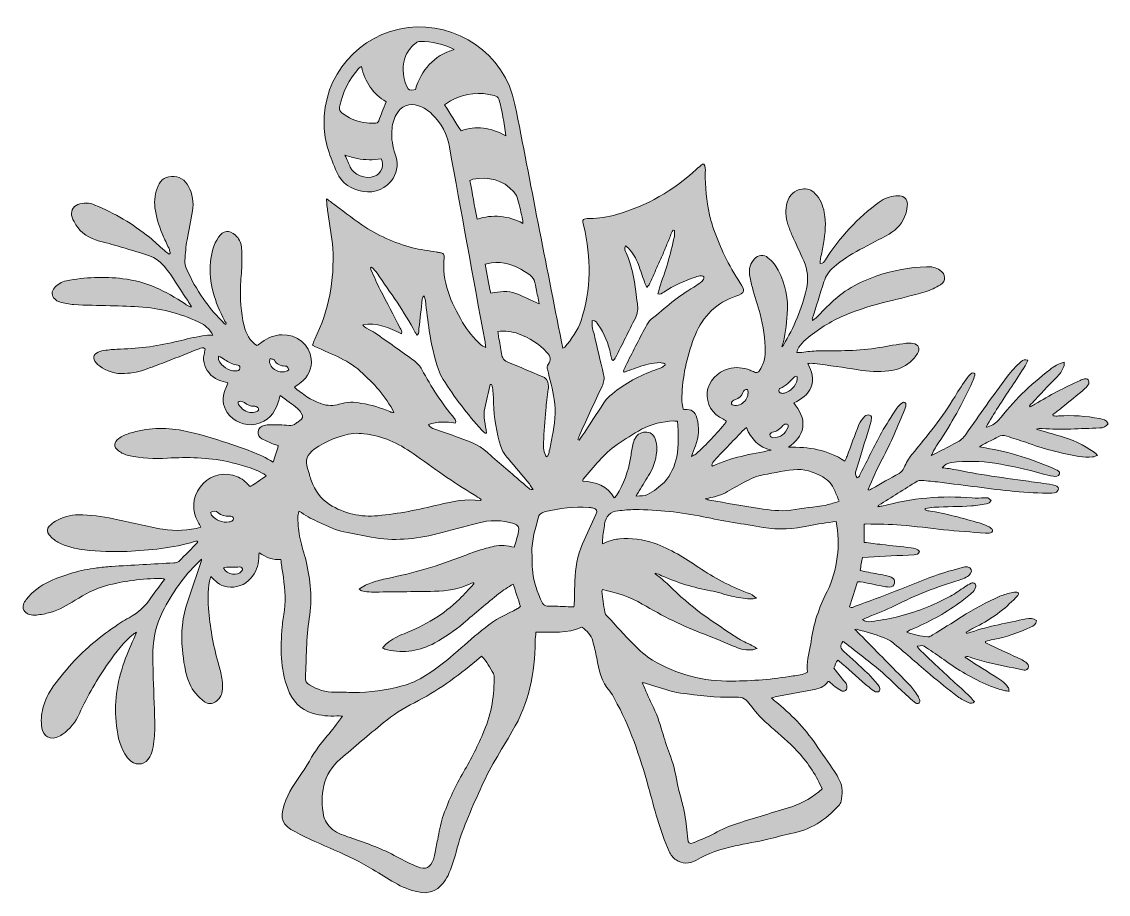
# Model space of a CAD drawing. Header units: millimetres. Extents: x 0 to 175, y 0 to 140.
import ezdxf

# ---------------------------------------------------------------- set-up
doc = ezdxf.new("R2010")
doc.units = ezdxf.units.MM
doc.header["$MEASUREMENT"] = 0
doc.layers.add('Layer 1', color=7, linetype='Continuous')

# ---------------------------------------------------------------- blocks, each defined once
blk = doc.blocks.new('block 2')
at = {"layer": 'Layer 1', "true_color": 0xffffff}
h = blk.add_hatch(color=7, dxfattribs=at)
h.dxf.hatch_style = 2
edge = h.paths.add_edge_path()
edge.add_spline(control_points=[(27.99, 56.55), (27.86, 56.53), (27.73, 56.51), (27.59, 56.48), (24.07, 55.36), (20.41, 55.09), (16.74, 54.88), (14.46, 54.79), (12.18, 54.87), (9.9, 55.11), (8.41, 55.27), (6.96, 55.69), (5.61, 56.34), (5.08, 56.65), (4.61, 57.06), (4.23, 57.54), (3.85, 57.93), (3.85, 58.55), (4.23, 58.93), (4.51, 59.26), (4.84, 59.53), (5.2, 59.75), (6.33, 60.4), (7.61, 60.75), (8.92, 60.75), (10.81, 60.74), (12.69, 60.53), (14.54, 60.11), (17.18, 59.54), (19.83, 58.92), (22.48, 58.44), (24.53, 58.1), (26.62, 58.22), (28.61, 58.77), (28.44, 59.07), (28.29, 59.32), (28.15, 59.58), (27.09, 61.53), (27.22, 63.43), (28.5, 65.22), (29.66, 66.9), (31.76, 67.66), (33.73, 67.12), (34.59, 66.92), (35.37, 66.47), (35.98, 65.84), (36.15, 65.66), (36.33, 65.49), (36.51, 65.29), (36.65, 65.37), (36.78, 65.43), (36.89, 65.51), (37.62, 66), (38.33, 66.49), (39.13, 67.04), (38.95, 67.18), (38.76, 67.31), (38.57, 67.43), (36.78, 68.37), (34.86, 68.87), (32.89, 69.31), (29.69, 70.01), (26.47, 70.06), (23.22, 69.87), (21.13, 69.73), (19.04, 69.88), (16.99, 70.31), (16.39, 70.44), (15.82, 70.7), (15.33, 71.07), (14.54, 71.65), (14.57, 72.48), (15.39, 73.02), (15.92, 73.38), (16.51, 73.67), (17.12, 73.87), (19.88, 74.74), (22.81, 74.89), (25.64, 74.31), (28.15, 73.86), (30.55, 73.04), (32.97, 72.27), (35.47, 71.47), (37.95, 70.62), (40.24, 69.23), (40.52, 70.14), (40.78, 71), (41.06, 71.89), (40.79, 71.95), (40.52, 72.03), (40.26, 72.13), (39.64, 72.39), (39.01, 72.66), (38.42, 72.97), (37.96, 73.18), (37.71, 73.68), (37.83, 74.17), (37.91, 74.66), (38.3, 75.04), (38.8, 75.11), (39.09, 75.19), (39.4, 75.24), (39.71, 75.25), (40.73, 75.25), (41.74, 75.23), (42.75, 75.15), (43.16, 75.08), (43.59, 75.2), (43.91, 75.48), (44.09, 75.62), (44.27, 75.75), (44.46, 75.87), (45.04, 76.29), (45.1, 76.51), (44.74, 77.13), (44.59, 77.41), (44.4, 77.65), (44.16, 77.86), (43.28, 78.56), (42.37, 79.21), (41.34, 79.97), (41.22, 79.51), (41.14, 79.2), (41.05, 78.89), (40.49, 77.05), (39.37, 75.78), (37.46, 75.32), (35.66, 74.98), (33.84, 75.73), (32.81, 77.24), (32.05, 78.4), (32.06, 79.63), (32.52, 80.89), (32.64, 81.24), (32.77, 81.56), (32.93, 81.98), (32.93, 81.98), (31.83, 82.33), (31.83, 82.33), (30.61, 82.68), (29.64, 83.6), (29.24, 84.8), (29.02, 85.36), (28.98, 85.97), (29.12, 86.55), (29.19, 86.85), (29.24, 87.15), (29.29, 87.42), (28.94, 87.82), (28.63, 87.58), (28.33, 87.47), (26.6, 86.79), (24.88, 86.09), (23.14, 85.42), (22.09, 85.01), (21.03, 84.61), (19.96, 84.23), (18.8, 83.8), (17.57, 83.55), (16.33, 83.48), (14.88, 83.39), (13.44, 83.83), (12.29, 84.71), (12.08, 84.86), (11.9, 85.03), (11.73, 85.23), (11.14, 85.91), (11.26, 86.53), (12.08, 86.91), (12.47, 87.08), (12.88, 87.19), (13.3, 87.23), (14.08, 87.33), (14.87, 87.39), (15.66, 87.41), (18.8, 87.5), (21.92, 87.93), (24.96, 88.7), (26.24, 89.01), (27.54, 89.3), (28.84, 89.55), (29.4, 89.62), (29.96, 89.67), (30.52, 89.67), (30.11, 90.45), (29.49, 91.09), (28.72, 91.51), (25.77, 93.01), (22.55, 93.92), (19.25, 94.17), (17.51, 94.3), (15.76, 94.33), (14.02, 94.38), (12.07, 94.45), (10.14, 94.46), (8.18, 94.56), (7.4, 94.64), (6.62, 94.79), (5.86, 95), (5.57, 95.09), (5.3, 95.25), (5.09, 95.48), (4.84, 95.7), (4.69, 96.02), (4.69, 96.35), (4.68, 96.68), (4.81, 97.01), (5.05, 97.24), (5.53, 97.83), (6.21, 98.23), (6.97, 98.38), (9.96, 98.98), (13.03, 99.1), (16.06, 98.73), (19.79, 98.31), (23.01, 96.72), (26.07, 94.68), (26.32, 94.5), (26.59, 94.35), (26.86, 94.19), (26.89, 94.17), (26.96, 94.19), (27.09, 94.23), (26.88, 94.59), (26.68, 94.9), (26.48, 95.22), (25.62, 96.54), (24.76, 97.87), (23.9, 99.19), (23.63, 99.59), (23.33, 99.96), (23.03, 100.34), (22.32, 101.33), (21.32, 102.08), (20.17, 102.48), (18.5, 103.01), (16.83, 103.51), (15.15, 104), (13.99, 104.35), (12.8, 104.61), (11.65, 104.98), (10.15, 105.46), (8.91, 106.52), (8.2, 107.93), (8.08, 108.15), (7.98, 108.39), (7.91, 108.63), (7.75, 109.02), (7.76, 109.45), (7.93, 109.83), (8.11, 110.21), (8.43, 110.5), (8.83, 110.64), (9.7, 111), (10.69, 110.98), (11.54, 110.58), (14.71, 109.28), (17.66, 107.54), (20.33, 105.4), (21.16, 104.72), (21.92, 103.97), (22.73, 103.26), (22.97, 103.05), (23.24, 102.88), (23.5, 102.69), (23.5, 102.69), (23.67, 102.81), (23.67, 102.81), (23.65, 103.01), (23.6, 103.21), (23.54, 103.41), (23.24, 104.11), (22.9, 104.79), (22.59, 105.49), (21.98, 106.82), (21.54, 108.23), (21.29, 109.67), (21.06, 110.87), (21.15, 112.11), (21.55, 113.26), (21.95, 114.34), (22.61, 115.13), (23.87, 115.18), (25.03, 115.27), (26.13, 114.63), (26.61, 113.57), (27.26, 112.36), (27.48, 110.98), (27.25, 109.63), (26.98, 108.07), (26.64, 106.53), (26.38, 104.97), (26.2, 103.89), (26.09, 102.79), (26.03, 101.7), (26.02, 101.19), (26.12, 100.69), (26.34, 100.23), (27.79, 96.94), (29.86, 93.97), (32.43, 91.46), (32.49, 91.42), (32.55, 91.39), (32.62, 91.36), (32.75, 91.66), (32.48, 91.82), (32.39, 92.01), (30.89, 94.97), (29.8, 98.02), (30.15, 101.42), (30.3, 102.83), (30.6, 104.21), (31.44, 105.4), (32.22, 106.5), (33.14, 106.61), (34.15, 105.71), (34.7, 105.25), (35.05, 104.6), (35.12, 103.88), (35.19, 103.04), (35.22, 102.2), (35.2, 101.35), (35.17, 100.17), (35.07, 98.99), (34.99, 97.81), (34.87, 95.58), (35.05, 93.34), (35.54, 91.16), (35.8, 89.88), (36.53, 88.74), (37.58, 87.97), (37.87, 88.16), (38.15, 88.32), (38.41, 88.53), (39.33, 89.25), (40.45, 89.66), (41.61, 89.72), (44.02, 89.83), (46.18, 88.06), (46.35, 85.82), (46.5, 84.35), (45.87, 82.91), (44.68, 82.04), (44.38, 81.8), (44.05, 81.57), (43.68, 81.3), (43.81, 81.15), (43.95, 81), (44.11, 80.87), (44.8, 80.37), (45.47, 79.85), (46.19, 79.42), (46.78, 79.09), (47.4, 78.82), (48.03, 78.61), (48.94, 78.28), (49.94, 78.26), (50.86, 78.57), (52.03, 78.9), (53.27, 78.95), (54.46, 78.69), (56.02, 78.43), (57.54, 77.98), (58.99, 77.36), (59.2, 77.26), (59.43, 77.21), (59.66, 77.19), (58.35, 79.83), (56.39, 81.91), (54.24, 83.86), (52.04, 85.85), (49.23, 86.73), (46.55, 88.02), (46.69, 88.39), (46.79, 88.71), (46.93, 89), (49.14, 93.54), (50.13, 98.58), (49.81, 103.62), (49.68, 105.56), (49.3, 107.48), (49.04, 109.41), (48.9, 110.12), (48.83, 110.84), (48.81, 111.57), (49.16, 111.31), (49.39, 111.17), (49.61, 111.01), (51.24, 109.8), (52.83, 108.54), (54.5, 107.38), (56.99, 105.72), (59.74, 104.48), (62.64, 103.72), (63.91, 103.37), (65.25, 103.25), (66.55, 103.02), (66.75, 102.99), (66.94, 102.94), (67.13, 102.91), (67.32, 102.92), (67.5, 102.83), (67.62, 102.69), (67.73, 102.54), (67.77, 102.34), (67.72, 102.16), (67.32, 98.28), (68.81, 94.93), (70.7, 91.7), (71.48, 90.39), (72.45, 89.2), (73.58, 88.17), (73.82, 87.94), (74.11, 87.77), (74.43, 87.68), (74.39, 87.97), (74.36, 88.27), (74.3, 88.56), (72.39, 99.02), (70.48, 109.48), (68.57, 119.94), (68.22, 121.92), (67.26, 123.75), (65.81, 125.16), (65.2, 125.79), (64.44, 126.27), (63.61, 126.54), (62.22, 127.07), (60.67, 126.45), (60.03, 125.11), (59.6, 124.31), (59.36, 123.42), (59.32, 122.51), (59.24, 121.24), (59.42, 119.97), (59.87, 118.78), (60.37, 117.49), (60.24, 116.04), (59.52, 114.87), (58.48, 113.26), (56.59, 112.43), (54.71, 112.75), (52.81, 113.1), (51.29, 114.01), (50.47, 115.86), (49.4, 118.27), (48.48, 120.69), (48.42, 123.4), (48.16, 131.35), (54.03, 138.18), (61.93, 139.11), (69.62, 140.05), (77.45, 135.02), (79.12, 126.76), (80.41, 120.41), (81.59, 114.03), (82.84, 107.66), (84.1, 101.3), (85.35, 94.93), (86.6, 88.57), (86.67, 88.25), (86.76, 87.93), (86.84, 87.58), (86.98, 87.65), (87.08, 87.66), (87.12, 87.72), (88.22, 89.02), (89.2, 90.37), (89.75, 92.01), (91.43, 97.04), (91.38, 102.11), (90.18, 107.2), (89.91, 108.34), (89.96, 108.42), (91.13, 108.41), (92.6, 108.42), (94.06, 108.64), (95.47, 109.06), (100.27, 110.43), (104.67, 112.92), (108.31, 116.33), (108.61, 116.62), (108.95, 116.88), (109.27, 117.15), (109.31, 117.18), (109.38, 117.15), (109.49, 117.17), (109.79, 116.78), (109.74, 116.3), (109.73, 115.83), (109.69, 113.54), (109.91, 111.26), (110.4, 109.02), (110.58, 108.2), (110.82, 107.39), (111.12, 106.6), (111.66, 105.19), (112.18, 103.73), (112.85, 102.36), (113.58, 100.91), (114.4, 99.49), (115.3, 98.13), (116.14, 96.82), (116.19, 96.44), (114.63, 95.91), (111.65, 94.93), (109.27, 92.68), (108.14, 89.76), (106.88, 86.74), (106.15, 83.51), (105.99, 80.24), (105.91, 79.41), (105.98, 78.57), (106.19, 77.77), (106.28, 77.73), (106.33, 77.69), (106.38, 77.7), (107.56, 77.75), (108.03, 77.45), (108.37, 76.32), (108.79, 74.84), (108.7, 73.27), (108.14, 71.84), (107.96, 71.34), (107.76, 70.86), (107.49, 70.16), (107.73, 70.27), (107.97, 70.39), (108.19, 70.54), (109.94, 72.1), (111.56, 73.8), (113.03, 75.62), (113.06, 75.69), (113.08, 75.76), (113.09, 75.84), (112.95, 75.92), (112.8, 76.04), (112.63, 76.12), (110.83, 76.98), (109.86, 78.62), (110.03, 80.46), (110.2, 82.17), (111.65, 83.78), (113.45, 84.26), (114.6, 84.56), (115.83, 84.47), (116.93, 84.01), (117.17, 83.92), (117.4, 83.82), (117.64, 83.71), (117.77, 83.63), (117.94, 83.61), (118.09, 83.66), (118.24, 83.7), (118.36, 83.81), (118.43, 83.95), (119.04, 84.84), (119.37, 85.9), (119.36, 86.98), (119.36, 89.04), (119.08, 91.09), (118.53, 93.08), (118.14, 94.49), (117.69, 95.9), (117.3, 97.31), (117.11, 97.99), (116.96, 98.68), (116.85, 99.37), (116.7, 100.29), (116.99, 101.23), (117.63, 101.91), (117.89, 102.24), (118.27, 102.45), (118.68, 102.49), (119.1, 102.52), (119.51, 102.38), (119.81, 102.09), (120.5, 101.55), (121.07, 100.86), (121.47, 100.08), (122.62, 97.92), (123.12, 95.48), (122.9, 93.04), (122.75, 91.28), (122.64, 89.52), (122.04, 87.78), (122.13, 87.86), (122.21, 87.95), (122.28, 88.05), (123.98, 90.85), (125.24, 93.9), (126, 97.08), (126.36, 98.6), (126.2, 100.2), (125.55, 101.62), (124.93, 102.99), (124.31, 104.34), (123.7, 105.7), (123.45, 106.27), (123.22, 106.85), (123.02, 107.44), (122.62, 108.59), (122.59, 109.84), (122.92, 111.02), (123.19, 112.15), (124.13, 113), (125.29, 113.14), (126.05, 113.29), (126.84, 113.03), (127.37, 112.46), (128.16, 111.6), (128.67, 110.53), (128.85, 109.37), (129.18, 107.72), (129.02, 106.06), (128.75, 104.41), (128.62, 103.6), (128.43, 102.81), (128.27, 102), (128.23, 101.74), (128.22, 101.47), (128.2, 101.18), (128.74, 101.15), (128.87, 101.5), (129.04, 101.77), (131.32, 105.38), (134.26, 108.53), (137.71, 111.05), (138.48, 111.64), (139.4, 111.99), (140.36, 112.05), (140.58, 112.08), (140.81, 112.08), (141.03, 112.05), (141.72, 112.02), (142.26, 111.44), (142.23, 110.75), (142.22, 110.22), (142.13, 109.69), (141.97, 109.18), (141.53, 107.79), (140.57, 106.62), (139.29, 105.92), (137.74, 105.05), (136.17, 104.23), (134.59, 103.41), (133.09, 102.63), (131.68, 101.69), (130.39, 100.59), (129.65, 99.97), (129.1, 99.15), (128.81, 98.23), (128.17, 96.24), (127.55, 94.25), (126.93, 92.26), (126.93, 92.21), (126.95, 92.15), (126.99, 92.01), (127.18, 92.16), (127.34, 92.27), (127.49, 92.41), (128.2, 93.11), (128.9, 93.8), (129.59, 94.5), (131.76, 96.74), (134.41, 98.18), (137.33, 99.19), (139.9, 100.07), (142.58, 100.57), (145.29, 100.66), (146.05, 100.71), (146.82, 100.52), (147.47, 100.11), (148.41, 99.5), (148.5, 98.37), (147.54, 97.76), (146.78, 97.27), (145.96, 96.9), (145.09, 96.64), (143.09, 96.05), (141.07, 95.55), (139.04, 95.05), (136.68, 94.51), (134.36, 93.77), (132.12, 92.84), (129.86, 91.87), (127.77, 90.56), (125.9, 88.96), (125.49, 88.58), (125.11, 88.16), (124.78, 87.71), (124.63, 87.44), (124.51, 87.14), (124.43, 86.84), (124.78, 86.87), (125, 86.87), (125.22, 86.89), (126.11, 86.98), (127.01, 87.13), (127.9, 87.13), (131.17, 87.13), (134.45, 87.09), (137.69, 87.65), (139.13, 87.9), (140.58, 88.15), (142.03, 88.35), (142.39, 88.4), (142.76, 88.39), (143.12, 88.32), (144.05, 88.14), (144.36, 87.51), (143.87, 86.72), (143.53, 86.19), (143.12, 85.72), (142.66, 85.31), (141.7, 84.5), (140.52, 84.01), (139.27, 83.9), (137.62, 83.74), (135.94, 83.81), (134.3, 84.09), (131.96, 84.45), (129.61, 84.77), (127.27, 85.11), (126.92, 85.13), (126.58, 85.13), (126.23, 85.11), (126.83, 83.81), (127.24, 82.64), (126.75, 81.34), (126.25, 80.05), (125.23, 79.36), (123.99, 78.76), (124.85, 77.53), (125.63, 76.37), (125.4, 74.88), (125.18, 73.39), (124.26, 72.47), (123.11, 71.63), (126.34, 71.71), (129.4, 71.25), (132.18, 69.39), (132.31, 69.7), (132.43, 69.95), (132.54, 70.21), (133.17, 71.9), (133.77, 73.6), (134.44, 75.27), (134.68, 75.78), (135, 76.24), (135.39, 76.64), (135.6, 76.81), (135.88, 76.87), (136.14, 76.81), (136.49, 76.71), (136.49, 76.34), (136.43, 76.02), (136.39, 75.77), (136.33, 75.52), (136.25, 75.28), (135.66, 73.34), (135.06, 71.4), (134.45, 69.46), (134.45, 69.46), (133.97, 67.93), (133.97, 67.93), (133.81, 67.52), (133.89, 67.05), (134.17, 66.71), (134.52, 66.8), (134.56, 67.14), (134.7, 67.41), (135.82, 69.59), (136.9, 71.8), (138.07, 73.95), (138.82, 75.31), (139.68, 76.6), (140.53, 77.9), (140.75, 78.22), (141.03, 78.51), (141.35, 78.74), (141.7, 79), (142.03, 78.81), (142, 78.38), (141.98, 78.16), (141.92, 77.94), (141.82, 77.74), (140.65, 75.05), (139.61, 72.31), (138.18, 69.73), (137.32, 68.17), (136.67, 66.48), (135.93, 64.85), (135.93, 64.85), (136.06, 64.74), (136.06, 64.74), (136.23, 64.82), (136.42, 64.89), (136.56, 64.98), (138.01, 65.79), (139.45, 66.62), (140.9, 67.43), (141.27, 67.63), (141.55, 67.96), (141.7, 68.35), (142.02, 69.09), (142.44, 69.8), (142.94, 70.44), (145.41, 73.44), (147.87, 76.44), (149.89, 79.8), (150.51, 80.86), (151.2, 81.84), (151.89, 82.84), (152.08, 83.12), (152.32, 83.35), (152.59, 83.55), (152.69, 83.63), (152.84, 83.64), (152.95, 83.56), (153.06, 83.49), (153.1, 83.35), (153.06, 83.22), (152.98, 82.87), (152.86, 82.52), (152.71, 82.19), (151.15, 78.74), (149.3, 75.42), (147.19, 72.27), (146.76, 71.65), (146.39, 70.98), (146.08, 70.28), (146.38, 70.43), (146.67, 70.57), (146.96, 70.72), (148.02, 71.27), (149.05, 71.83), (150.11, 72.37), (150.71, 72.68), (151.22, 73.13), (151.61, 73.68), (153.82, 76.82), (156.03, 79.95), (158.31, 83.04), (158.98, 83.87), (159.7, 84.66), (160.49, 85.38), (160.76, 85.71), (161.21, 85.8), (161.59, 85.62), (161.47, 85.31), (161.33, 85.01), (161.18, 84.73), (159.73, 82.5), (158.27, 80.29), (156.83, 78.07), (156.15, 77.03), (155.51, 75.98), (154.91, 74.88), (155.64, 75), (156.32, 75.38), (156.82, 75.93), (158.08, 77.38), (159.29, 78.88), (160.66, 80.22), (162.02, 81.56), (163.6, 82.84), (165.12, 84.1), (165.8, 84.67), (166.59, 85.08), (167.45, 85.3), (167.48, 85.07), (167.46, 84.83), (167.41, 84.6), (167.22, 84.16), (166.97, 83.75), (166.67, 83.38), (165.39, 81.99), (164.07, 80.64), (162.79, 79.27), (162.48, 78.95), (162.18, 78.62), (161.88, 78.29), (161.88, 78.29), (161.99, 78.13), (161.99, 78.13), (162.25, 78.27), (162.51, 78.39), (162.75, 78.54), (165.08, 79.98), (167.51, 81.25), (170.01, 82.36), (170.23, 82.49), (170.47, 82.58), (170.72, 82.65), (170.93, 82.67), (171.15, 82.6), (171.31, 82.46), (171.43, 82.28), (171.46, 82.06), (171.39, 81.85), (171.25, 81.55), (171.04, 81.28), (170.78, 81.06), (169.54, 80), (168.27, 78.97), (167, 77.94), (166.55, 77.57), (166.08, 77.24), (165.63, 76.87), (165.63, 76.87), (165.69, 76.66), (165.69, 76.66), (165.98, 76.66), (166.27, 76.63), (166.56, 76.66), (168.76, 76.8), (170.96, 76.66), (173.13, 76.24), (173.68, 76.14), (174.26, 76.08), (174.54, 75.42), (174.22, 74.96), (173.68, 74.7), (173.13, 74.74), (170.06, 74.63), (166.99, 74.39), (163.91, 74.64), (163.6, 74.67), (163.29, 74.62), (163.01, 74.51), (164.72, 74), (166.45, 73.58), (168.12, 72.99), (170.1, 72.28), (172.25, 71), (172.79, 70.32), (172.54, 70.2), (172.28, 70.12), (172.01, 70.07), (171.28, 70.03), (170.55, 70.05), (169.82, 70.13), (166.91, 70.64), (164.04, 71.41), (161.26, 72.42), (160.24, 72.78), (159.21, 73.06), (158.2, 73.42), (157.75, 73.59), (157.24, 73.56), (156.82, 73.31), (156.03, 72.88), (155.22, 72.48), (154.42, 72.07), (154.26, 71.98), (154.11, 71.86), (153.81, 71.67), (153.81, 71.67), (154.77, 71.51), (154.77, 71.51), (158.68, 70.88), (162.48, 69.71), (166.07, 68.04), (166.36, 67.9), (166.8, 67.77), (166.67, 67.33), (166.54, 66.9), (166.08, 66.92), (165.73, 66.98), (165.11, 67.07), (164.51, 67.22), (163.91, 67.37), (161.41, 68.06), (158.88, 68.62), (156.32, 69.05), (154.01, 69.41), (151.65, 69.45), (149.33, 69.17), (148.74, 69.08), (148.19, 68.78), (147.8, 68.34), (148.17, 68.29), (148.56, 68.26), (148.93, 68.19), (150.93, 67.84), (152.92, 67.44), (154.93, 67.12), (157.18, 66.77), (159.45, 66.48), (161.71, 66.16), (162.99, 65.98), (164.28, 65.79), (165.56, 65.6), (166.19, 65.5), (166.52, 65.24), (166.53, 64.94), (166.53, 64.56), (166.09, 64.2), (165.44, 64.23), (163.44, 64.29), (161.43, 64.3), (159.44, 64.51), (155.43, 64.95), (151.44, 65.51), (147.44, 66), (146.47, 66.12), (145.48, 66.22), (144.5, 66.29), (144.25, 66.31), (144.01, 66.26), (143.79, 66.15), (141.73, 64.87), (139.68, 63.58), (137.63, 62.29), (137.59, 62.26), (137.57, 62.19), (137.49, 62.07), (137.71, 62.08), (137.93, 62.12), (138.14, 62.16), (142.86, 63.45), (147.77, 63.9), (152.64, 63.48), (153.31, 63.43), (154, 63.48), (154.67, 63.47), (154.84, 63.5), (155.01, 63.5), (155.17, 63.47), (155.37, 63.35), (155.56, 63.21), (155.73, 63.06), (155.58, 62.91), (155.46, 62.67), (155.28, 62.63), (154.38, 62.42), (153.46, 62.28), (152.54, 62.19), (150.54, 62.08), (148.53, 62.06), (146.54, 61.98), (146.05, 61.94), (145.56, 61.86), (145.08, 61.77), (145.08, 61.77), (145.08, 61.57), (145.08, 61.57), (145.27, 61.49), (145.47, 61.43), (145.68, 61.39), (148.45, 61), (151.12, 60.19), (153.82, 59.45), (154.3, 59.3), (154.77, 59.12), (155.23, 58.91), (155.43, 58.82), (155.62, 58.68), (155.77, 58.52), (155.89, 58.43), (155.94, 58.28), (155.9, 58.13), (155.86, 57.99), (155.74, 57.89), (155.59, 57.88), (155.32, 57.81), (155.05, 57.79), (154.78, 57.81), (152.53, 57.98), (150.28, 58.14), (148.04, 58.37), (145.8, 58.59), (143.51, 58.93), (141.23, 59.12), (139.38, 59.26), (137.51, 59.25), (135.65, 59.3), (135.52, 59.29), (135.39, 59.27), (135.26, 59.24), (135.26, 59.24), (135.26, 56.33), (135.26, 56.33), (136.25, 56.21), (137.19, 56.08), (138.13, 55.98), (139.69, 55.8), (141.27, 55.64), (142.83, 55.46), (143.35, 55.46), (143.84, 55.24), (144.18, 54.86), (144.06, 54.38), (143.67, 54.37), (143.31, 54.35), (140.86, 54.21), (138.42, 54.08), (135.97, 53.96), (135.97, 53.96), (134.99, 53.91), (134.99, 53.91), (134.87, 53.21), (134.75, 52.55), (134.63, 51.82), (134.99, 51.73), (135.29, 51.65), (135.58, 51.59), (136.61, 51.4), (137.64, 51.22), (138.66, 51.02), (138.99, 50.96), (139.32, 50.86), (139.63, 50.73), (140.03, 50.61), (140.26, 50.2), (140.17, 49.79), (140.1, 49.38), (139.73, 49.09), (139.31, 49.13), (138.95, 49.16), (138.59, 49.21), (138.23, 49.29), (137.04, 49.53), (135.86, 49.76), (134.67, 50), (134.52, 50.01), (134.37, 50.01), (134.22, 50), (133.79, 48.64), (133.36, 47.3), (132.93, 45.95), (133.28, 45.74), (133.56, 45.95), (133.83, 46.05), (135.97, 46.84), (138.11, 47.64), (140.24, 48.46), (142.37, 49.28), (144.48, 50.19), (146.62, 50.97), (148.07, 51.5), (149.57, 51.88), (151.06, 52.3), (151.33, 52.38), (151.62, 52.41), (151.9, 52.38), (152.53, 52.29), (152.74, 51.78), (152.35, 51.27), (152.17, 51.05), (151.96, 50.87), (151.71, 50.73), (151.34, 50.54), (150.94, 50.38), (150.54, 50.26), (146.97, 49.18), (143.51, 47.81), (140.18, 46.14), (138.77, 45.43), (137.28, 44.89), (135.83, 44.27), (135.6, 44.18), (135.37, 44.09), (135.02, 43.94), (135.4, 43.59), (135.93, 43.46), (136.43, 43.59), (137.76, 43.82), (139.11, 43.99), (140.42, 44.33), (143.46, 45.06), (146.39, 46.18), (149.14, 47.66), (149.95, 48.11), (150.69, 48.68), (151.47, 49.18), (151.79, 49.41), (152.14, 49.6), (152.5, 49.75), (152.7, 49.86), (152.95, 49.82), (153.11, 49.66), (153.27, 49.49), (153.3, 49.24), (153.18, 49.05), (153.07, 48.73), (152.87, 48.45), (152.62, 48.22), (151.95, 47.62), (151.24, 47.06), (150.51, 46.54), (148.14, 44.85), (145.58, 43.44), (142.89, 42.34), (142.63, 42.23), (142.38, 42.08), (142.16, 41.9), (143.24, 41.5), (144.37, 41.24), (145.51, 41.13), (145.79, 41.16), (146.06, 41.27), (146.28, 41.45), (147.84, 42.41), (149.4, 43.37), (150.94, 44.36), (152.91, 45.63), (154.98, 46.74), (157.12, 47.68), (157.78, 47.94), (158.46, 48.14), (159.16, 48.28), (159.45, 48.32), (159.74, 48.32), (160.03, 48.28), (160.21, 47.82), (159.87, 47.66), (159.68, 47.46), (157.86, 45.56), (155.73, 43.99), (153.37, 42.82), (152.79, 42.54), (152.24, 42.2), (151.68, 41.9), (151.68, 41.9), (151.73, 41.72), (151.73, 41.72), (151.98, 41.76), (152.22, 41.82), (152.46, 41.89), (155.36, 42.89), (158.37, 43.39), (161.34, 44.04), (161.93, 44.17), (162.51, 44.21), (163.02, 43.75), (162.94, 43.14), (162.51, 42.9), (162.04, 42.69), (160.13, 41.78), (158.12, 41.11), (156.04, 40.7), (155.62, 40.62), (155.2, 40.5), (154.77, 40.4), (154.77, 40.4), (154.77, 40.2), (154.77, 40.2), (155.04, 40.07), (155.3, 39.93), (155.58, 39.8), (157.21, 39.04), (158.85, 38.3), (160.49, 37.53), (160.76, 37.39), (161.03, 37.23), (161.28, 37.05), (161.6, 36.82), (161.83, 36.53), (161.63, 36.12), (161.43, 35.71), (161.1, 35.76), (160.75, 35.83), (158.82, 36.24), (156.89, 36.64), (154.97, 37.09), (153.96, 37.33), (152.97, 37.67), (151.96, 37.96), (151.8, 38), (151.62, 37.97), (151.48, 37.87), (151.82, 37.65), (152.14, 37.42), (152.48, 37.21), (154.12, 36.17), (155.78, 35.14), (157.4, 34.08), (157.78, 33.79), (158.12, 33.45), (158.41, 33.07), (158.52, 32.94), (158.53, 32.72), (158.62, 32.42), (158.32, 32.42), (158.02, 32.45), (157.72, 32.51), (156.91, 32.73), (156.1, 33), (155.32, 33.32), (152.76, 34.43), (150.33, 35.82), (148.08, 37.47), (147.18, 38.14), (146.23, 38.76), (145.29, 39.39), (144.69, 39.79), (144.59, 39.8), (143.82, 39.63), (143.91, 39.46), (144.02, 39.3), (144.15, 39.16), (145.01, 38.31), (145.88, 37.46), (146.77, 36.64), (148.61, 34.93), (150.46, 33.24), (152.29, 31.53), (152.55, 31.27), (152.78, 31), (153, 30.72), (152.75, 30.42), (152.32, 30.36), (152, 30.58), (151.41, 30.84), (150.84, 31.16), (150.31, 31.53), (148.82, 32.68), (147.35, 33.86), (145.91, 35.08), (143.96, 36.72), (142.07, 38.41), (140.12, 40.02), (139.6, 40.46), (139.02, 40.8), (138.38, 41.03), (137.01, 41.53), (135.59, 41.92), (134.19, 42.34), (134.05, 42.36), (133.91, 42.36), (133.78, 42.34), (134.44, 41.67), (135.01, 41.1), (135.58, 40.52), (137.91, 38.15), (140.26, 35.79), (142.58, 33.4), (143.06, 32.86), (143.51, 32.27), (143.9, 31.66), (144.06, 31.42), (144.16, 31.16), (144.22, 30.88), (144.26, 30.72), (144.19, 30.55), (144.05, 30.46), (143.91, 30.37), (143.72, 30.37), (143.59, 30.48), (143.21, 30.76), (142.84, 31.07), (142.49, 31.39), (140.85, 32.91), (139.27, 34.48), (137.58, 35.93), (135.82, 37.43), (133.96, 38.8), (132.14, 40.23), (132.05, 40.29), (131.95, 40.35), (131.85, 40.39), (131.38, 39.6), (131.4, 39.37), (132.01, 38.8), (133.27, 37.64), (134.56, 36.49), (135.8, 35.31), (136.35, 34.79), (136.84, 34.19), (137.34, 33.62), (137.52, 33.44), (137.66, 33.23), (137.75, 32.99), (137.82, 32.79), (137.8, 32.57), (137.7, 32.38), (137.52, 32.26), (137.3, 32.24), (137.1, 32.32), (136.73, 32.51), (136.38, 32.75), (136.06, 33.03), (134.61, 34.28), (133.18, 35.56), (131.74, 36.82), (131.53, 37), (131.32, 37.17), (131.06, 37.4), (130.68, 37.03), (130.63, 36.54), (130.4, 36.09), (130.4, 36.09), (132.02, 34.05), (132.02, 34.05), (132.2, 33.88), (132.34, 33.68), (132.45, 33.47), (132.53, 33.21), (132.53, 32.94), (132.43, 32.69), (132.36, 32.55), (132.23, 32.45), (132.07, 32.41), (131.92, 32.36), (131.76, 32.39), (131.62, 32.48), (131.28, 32.67), (130.95, 32.88), (130.63, 33.11), (130.28, 33.39), (129.95, 33.7), (129.64, 33.97), (129.53, 33.95), (129.45, 33.95), (129.43, 33.92), (128.85, 33.03), (127.94, 32.79), (126.98, 32.61), (126.98, 32.61), (121.5, 31.59), (121.5, 31.59), (121.17, 31.53), (120.84, 31.44), (120.35, 31.33), (120.63, 31.07), (120.81, 30.88), (121.02, 30.72), (123.49, 28.79), (125.66, 26.5), (127.45, 23.93), (128.46, 22.44), (129.51, 20.97), (130.53, 19.48), (130.8, 19.05), (131.05, 18.61), (131.28, 18.15), (131.88, 17.04), (131.81, 15.87), (131.57, 14.69), (131.5, 14.43), (131.36, 14.18), (131.17, 13.99), (129.09, 11.68), (126.62, 10.07), (123.5, 9.51), (122.26, 9.29), (121.05, 8.85), (119.81, 8.58), (118.05, 8.2), (116.29, 7.88), (114.52, 7.52), (112.31, 7.08), (110.17, 6.3), (108.2, 5.2), (107.22, 4.58), (105.97, 4.61), (105.02, 5.28), (104.53, 5.62), (104.15, 6.09), (103.93, 6.63), (102.39, 9.99), (101.55, 13.56), (100.56, 17.08), (99.2, 21.95), (97.61, 26.74), (95.12, 31.17), (94.92, 31.61), (94.67, 32.02), (94.38, 32.4), (93, 33.93), (92.58, 35.81), (92.26, 37.75), (92.11, 38.66), (91.86, 39.56), (91.63, 40.46), (91.38, 41.45), (90.69, 42.1), (89.89, 42.69), (87.54, 41.63), (85.03, 41.95), (82.48, 41.88), (82.44, 41.38), (82.38, 40.91), (82.38, 40.44), (82.38, 35.3), (81.33, 30.45), (78.69, 25.96), (76.88, 22.87), (74.94, 19.85), (73.5, 16.56), (72.07, 13.27), (70.53, 10.05), (69.67, 6.54), (69.32, 5.26), (68.88, 4), (68.35, 2.77), (68.13, 2.29), (67.84, 1.83), (67.48, 1.44), (66.57, 0.26), (65.04, -0.26), (63.6, 0.12), (62.24, 0.4), (60.94, 0.91), (59.75, 1.61), (58.6, 2.32), (57.44, 3.03), (56.28, 3.73), (52.32, 6.15), (47.89, 7.61), (43.8, 9.76), (41.68, 10.87), (41.22, 11.87), (42, 14.13), (42.68, 16.1), (43.79, 17.82), (45.02, 19.49), (45.28, 19.82), (45.51, 20.17), (45.72, 20.54), (46.6, 22.22), (47.68, 23.78), (48.92, 25.2), (49.75, 26.16), (50.48, 27.19), (51.39, 28.38), (50.95, 28.4), (50.72, 28.43), (50.49, 28.42), (49.19, 28.34), (47.89, 28.48), (46.64, 28.82), (44.58, 29.44), (43.32, 30.86), (42.58, 32.81), (41.35, 36.04), (41.38, 39.38), (41.68, 42.74), (41.76, 43.64), (41.91, 44.53), (42.03, 45.42), (42.32, 47.43), (42.05, 49.42), (41.76, 51.4), (41.66, 52.1), (41.56, 52.78), (41.45, 53.57), (40.18, 53.47), (39.11, 53.95), (37.97, 54.65), (37.94, 54.26), (37.92, 54.02), (37.91, 53.79), (37.9, 52.59), (37.44, 51.44), (36.63, 50.56), (35.69, 49.46), (34.24, 48.94), (32.82, 49.2), (32.23, 49.26), (31.67, 49.5), (31.23, 49.9), (30.92, 50.18), (30.61, 50.46), (30.2, 50.83), (30.11, 50.6), (30.03, 50.37), (29.97, 50.12), (29.74, 48.48), (29.71, 46.8), (29.88, 45.15), (30.15, 42.22), (30.69, 39.33), (31.51, 36.51), (31.75, 35.76), (31.92, 34.99), (32.03, 34.2), (32.1, 33.59), (32.1, 32.97), (32.03, 32.36), (31.93, 31.67), (31.54, 31.07), (30.94, 30.71), (30.43, 30.31), (29.72, 30.31), (29.21, 30.71), (28.12, 31.44), (27.28, 32.46), (26.77, 33.67), (26.06, 35.43), (25.81, 37.26), (25.63, 39.11), (25.34, 41.73), (25.63, 44.38), (26.48, 46.87), (27.22, 48.99), (27.93, 51.14), (28.65, 53.28), (28.68, 53.39), (28.69, 53.51), (28.71, 53.63), (28.48, 53.42), (28.35, 53.3), (28.21, 53.17), (25.86, 50.84), (23.92, 48.14), (22.45, 45.18), (21.46, 43.2), (20.93, 41.03), (20.9, 38.83), (20.87, 37.39), (20.9, 35.95), (20.95, 34.51), (21.03, 31.83), (21.18, 29.16), (21.2, 26.48), (21.17, 25.33), (21.05, 24.18), (20.85, 23.04), (20.77, 22.63), (20.63, 22.23), (20.41, 21.86), (19.76, 20.64), (18.44, 20.33), (17.34, 21.15), (16.95, 21.48), (16.62, 21.87), (16.37, 22.31), (15.42, 23.9), (15.14, 25.68), (14.96, 27.49), (14.61, 31.01), (15.27, 34.4), (16.5, 37.69), (17.03, 39.08), (17.66, 40.43), (18.26, 41.89), (18.1, 41.79), (17.94, 41.69), (17.78, 41.58), (16.2, 40.28), (14.96, 38.66), (13.79, 36.99), (11.96, 34.42), (10.38, 31.67), (9.07, 28.79), (8.49, 27.43), (7.53, 26.27), (6.31, 25.44), (6.17, 25.35), (6.03, 25.25), (5.89, 25.17), (4.39, 24.35), (3.2, 25.21), (3.04, 26.5), (2.87, 27.56), (2.93, 28.64), (3.2, 29.68), (3.54, 30.96), (4.12, 32.17), (4.91, 33.24), (5.97, 34.67), (7.1, 36.04), (8.3, 37.35), (10.54, 39.66), (13.04, 41.7), (15.75, 43.44), (16.17, 43.71), (16.61, 43.98), (17.05, 44.22), (18.47, 44.98), (19.68, 46.08), (20.58, 47.42), (21.27, 48.41), (22.02, 49.37), (22.8, 50.41), (22.61, 50.47), (22.42, 50.51), (22.22, 50.53), (19.2, 50.52), (16.19, 50.12), (13.28, 49.35), (11.51, 48.88), (9.95, 47.97), (8.4, 47.03), (7.12, 46.25), (5.84, 45.48), (4.39, 45.06), (3.66, 44.85), (2.9, 44.75), (2.16, 44.61), (2.04, 44.6), (1.92, 44.6), (1.8, 44.61), (1.14, 44.67), (0.48, 44.78), (0.14, 45.44), (-0.21, 46.09), (0.16, 46.63), (0.53, 47.14), (1.51, 48.41), (2.78, 49.41), (4.25, 50.05), (6.66, 51.15), (9.23, 51.89), (11.86, 52.22), (12.64, 52.34), (13.43, 52.41), (14.22, 52.46), (17.57, 52.66), (20.92, 52.84), (24.26, 53.05), (24.54, 53.03), (24.82, 53.11), (25.05, 53.27), (26.11, 54.28), (27.1, 55.33), (28.12, 56.37), (28.12, 56.37), (27.99, 56.55), (27.99, 56.55)], knot_values=[0, 0, 0, 0, 1, 1, 1, 2, 2, 2, 3, 3, 3, 4, 4, 4, 5, 5, 5, 6, 6, 6, 7, 7, 7, 8, 8, 8, 9, 9, 9, 10, 10, 10, 11, 11, 11, 12, 12, 12, 13, 13, 13, 14, 14, 14, 15, 15, 15, 16, 16, 16, 17, 17, 17, 18, 18, 18, 19, 19, 19, 20, 20, 20, 21, 21, 21, 22, 22, 22, 23, 23, 23, 24, 24, 24, 25, 25, 25, 26, 26, 26, 27, 27, 27, 28, 28, 28, 29, 29, 29, 30, 30, 30, 31, 31, 31, 32, 32, 32, 33, 33, 33, 34, 34, 34, 35, 35, 35, 36, 36, 36, 37, 37, 37, 38, 38, 38, 39, 39, 39, 40, 40, 40, 41, 41, 41, 42, 42, 42, 43, 43, 43, 44, 44, 44, 45, 45, 45, 46, 46, 46, 47, 47, 47, 48, 48, 48, 49, 49, 49, 50, 50, 50, 51, 51, 51, 52, 52, 52, 53, 53, 53, 54, 54, 54, 55, 55, 55, 56, 56, 56, 57, 57, 57, 58, 58, 58, 59, 59, 59, 60, 60, 60, 61, 61, 61, 62, 62, 62, 63, 63, 63, 64, 64, 64, 65, 65, 65, 66, 66, 66, 67, 67, 67, 68, 68, 68, 69, 69, 69, 70, 70, 70, 71, 71, 71, 72, 72, 72, 73, 73, 73, 74, 74, 74, 75, 75, 75, 76, 76, 76, 77, 77, 77, 78, 78, 78, 79, 79, 79, 80, 80, 80, 81, 81, 81, 82, 82, 82, 83, 83, 83, 84, 84, 84, 85, 85, 85, 86, 86, 86, 87, 87, 87, 88, 88, 88, 89, 89, 89, 90, 90, 90, 91, 91, 91, 92, 92, 92, 93, 93, 93, 94, 94, 94, 95, 95, 95, 96, 96, 96, 97, 97, 97, 98, 98, 98, 99, 99, 99, 100, 100, 100, 101, 101, 101, 102, 102, 102, 103, 103, 103, 104, 104, 104, 105, 105, 105, 106, 106, 106, 107, 107, 107, 108, 108, 108, 109, 109, 109, 110, 110, 110, 111, 111, 111, 112, 112, 112, 113, 113, 113, 114, 114, 114, 115, 115, 115, 116, 116, 116, 117, 117, 117, 118, 118, 118, 119, 119, 119, 120, 120, 120, 121, 121, 121, 122, 122, 122, 123, 123, 123, 124, 124, 124, 125, 125, 125, 126, 126, 126, 127, 127, 127, 128, 128, 128, 129, 129, 129, 130, 130, 130, 131, 131, 131, 132, 132, 132, 133, 133, 133, 134, 134, 134, 135, 135, 135, 136, 136, 136, 137, 137, 137, 138, 138, 138, 139, 139, 139, 140, 140, 140, 141, 141, 141, 142, 142, 142, 143, 143, 143, 144, 144, 144, 145, 145, 145, 146, 146, 146, 147, 147, 147, 148, 148, 148, 149, 149, 149, 150, 150, 150, 151, 151, 151, 152, 152, 152, 153, 153, 153, 154, 154, 154, 155, 155, 155, 156, 156, 156, 157, 157, 157, 158, 158, 158, 159, 159, 159, 160, 160, 160, 161, 161, 161, 162, 162, 162, 163, 163, 163, 164, 164, 164, 165, 165, 165, 166, 166, 166, 167, 167, 167, 168, 168, 168, 169, 169, 169, 170, 170, 170, 171, 171, 171, 172, 172, 172, 173, 173, 173, 174, 174, 174, 175, 175, 175, 176, 176, 176, 177, 177, 177, 178, 178, 178, 179, 179, 179, 180, 180, 180, 181, 181, 181, 182, 182, 182, 183, 183, 183, 184, 184, 184, 185, 185, 185, 186, 186, 186, 187, 187, 187, 188, 188, 188, 189, 189, 189, 190, 190, 190, 191, 191, 191, 192, 192, 192, 193, 193, 193, 194, 194, 194, 195, 195, 195, 196, 196, 196, 197, 197, 197, 198, 198, 198, 199, 199, 199, 200, 200, 200, 201, 201, 201, 202, 202, 202, 203, 203, 203, 204, 204, 204, 205, 205, 205, 206, 206, 206, 207, 207, 207, 208, 208, 208, 209, 209, 209, 210, 210, 210, 211, 211, 211, 212, 212, 212, 213, 213, 213, 214, 214, 214, 215, 215, 215, 216, 216, 216, 217, 217, 217, 218, 218, 218, 219, 219, 219, 220, 220, 220, 221, 221, 221, 222, 222, 222, 223, 223, 223, 224, 224, 224, 225, 225, 225, 226, 226, 226, 227, 227, 227, 228, 228, 228, 229, 229, 229, 230, 230, 230, 231, 231, 231, 232, 232, 232, 233, 233, 233, 234, 234, 234, 235, 235, 235, 236, 236, 236, 237, 237, 237, 238, 238, 238, 239, 239, 239, 240, 240, 240, 241, 241, 241, 242, 242, 242, 243, 243, 243, 244, 244, 244, 245, 245, 245, 246, 246, 246, 247, 247, 247, 248, 248, 248, 249, 249, 249, 250, 250, 250, 251, 251, 251, 252, 252, 252, 253, 253, 253, 254, 254, 254, 255, 255, 255, 256, 256, 256, 257, 257, 257, 258, 258, 258, 259, 259, 259, 260, 260, 260, 261, 261, 261, 262, 262, 262, 263, 263, 263, 264, 264, 264, 265, 265, 265, 266, 266, 266, 267, 267, 267, 268, 268, 268, 269, 269, 269, 270, 270, 270, 271, 271, 271, 272, 272, 272, 273, 273, 273, 274, 274, 274, 275, 275, 275, 276, 276, 276, 277, 277, 277, 278, 278, 278, 279, 279, 279, 280, 280, 280, 281, 281, 281, 282, 282, 282, 283, 283, 283, 284, 284, 284, 285, 285, 285, 286, 286, 286, 287, 287, 287, 288, 288, 288, 289, 289, 289, 290, 290, 290, 291, 291, 291, 292, 292, 292, 293, 293, 293, 294, 294, 294, 295, 295, 295, 296, 296, 296, 297, 297, 297, 298, 298, 298, 299, 299, 299, 300, 300, 300, 301, 301, 301, 302, 302, 302, 303, 303, 303, 304, 304, 304, 305, 305, 305, 306, 306, 306, 307, 307, 307, 308, 308, 308, 309, 309, 309, 310, 310, 310, 311, 311, 311, 312, 312, 312, 313, 313, 313, 314, 314, 314, 315, 315, 315, 316, 316, 316, 317, 317, 317, 318, 318, 318, 319, 319, 319, 320, 320, 320, 321, 321, 321, 322, 322, 322, 323, 323, 323, 324, 324, 324, 325, 325, 325, 326, 326, 326, 327, 327, 327, 328, 328, 328, 329, 329, 329, 330, 330, 330, 331, 331, 331, 332, 332, 332, 333, 333, 333, 334, 334, 334, 335, 335, 335, 336, 336, 336, 337, 337, 337, 338, 338, 338, 339, 339, 339, 340, 340, 340, 341, 341, 341, 342, 342, 342, 343, 343, 343, 344, 344, 344, 345, 345, 345, 346, 346, 346, 347, 347, 347, 348, 348, 348, 349, 349, 349, 350, 350, 350, 351, 351, 351, 352, 352, 352, 353, 353, 353, 354, 354, 354, 355, 355, 355, 356, 356, 356, 357, 357, 357, 358, 358, 358, 359, 359, 359, 360, 360, 360, 361, 361, 361, 362, 362, 362, 363, 363, 363, 364, 364, 364, 365, 365, 365, 366, 366, 366, 367, 367, 367, 368, 368, 368, 369, 369, 369, 370, 370, 370, 371, 371, 371, 372, 372, 372, 373, 373, 373, 374, 374, 374, 375, 375, 375, 376, 376, 376, 377, 377, 377, 378, 378, 378, 379, 379, 379, 380, 380, 380, 381, 381, 381, 382, 382, 382, 383, 383, 383, 384, 384, 384, 385, 385, 385, 386, 386, 386, 387, 387, 387, 388, 388, 388, 389, 389, 389, 390, 390, 390, 391, 391, 391, 392, 392, 392, 393, 393, 393, 394, 394, 394, 395, 395, 395, 396, 396, 396, 397, 397, 397, 398, 398, 398, 399, 399, 399, 400, 400, 400, 401, 401, 401, 402, 402, 402, 403, 403, 403, 404, 404, 404, 405, 405, 405, 406, 406, 406, 407, 407, 407, 408, 408, 408, 409, 409, 409, 410, 410, 410, 411, 411, 411, 412, 412, 412, 413, 413, 413, 414, 414, 414, 415, 415, 415, 416, 416, 416, 417, 417, 417, 418, 418, 418, 419, 419, 419, 420, 420, 420, 421, 421, 421, 422, 422, 422, 423, 423, 423, 424, 424, 424, 425, 425, 425, 426, 426, 426, 427, 427, 427, 428, 428, 428, 429, 429, 429, 430, 430, 430, 431, 431, 431, 432, 432, 432, 433, 433, 433, 434, 434, 434, 435, 435, 435, 436, 436, 436, 437, 437, 437, 438, 438, 438, 439, 439, 439, 440, 440, 440, 441, 441, 441, 442, 442, 442, 443, 443, 443, 444, 444, 444, 445, 445, 445, 446, 446, 446, 447, 447, 447, 448, 448, 448, 449, 449, 449, 450, 450, 450, 451, 451, 451, 452, 452, 452, 453, 453, 453, 454, 454, 454, 455, 455, 455, 456, 456, 456, 457, 457, 457, 458, 458, 458, 459, 459, 459, 460, 460, 460, 461, 461, 461, 462, 462, 462, 463, 463, 463, 464, 464, 464, 465, 465, 465, 466, 466, 466, 467, 467, 467, 468, 468, 468, 469, 469, 469, 470, 470, 470, 471, 471, 471, 472, 472, 472, 473, 473, 473, 474, 474, 474, 475, 475, 475, 476, 476, 476, 477, 477, 477, 478, 478, 478, 479, 479, 479, 480, 480, 480, 481, 481, 481, 482, 482, 482, 483, 483, 483, 484, 484, 484, 485, 485, 485, 486, 486, 486, 487, 487, 487, 488, 488, 488, 489, 489, 489, 490, 490, 490, 491, 491, 491, 492, 492, 492, 493, 493, 493, 494, 494, 494, 495, 495, 495, 496, 496, 496, 497, 497, 497, 498, 498, 498, 499, 499, 499, 500, 500, 500, 501, 501, 501, 502, 502, 502, 503, 503, 503, 504, 504, 504, 505, 505, 505, 506, 506, 506, 507, 507, 507, 508, 508, 508, 509, 509, 509, 510, 510, 510, 511, 511, 511, 512, 512, 512, 513, 513, 513, 514, 514, 514, 515, 515, 515, 516, 516, 516, 517, 517, 517, 518, 518, 518, 519, 519, 519, 520, 520, 520, 521, 521, 521, 522, 522, 522, 523, 523, 523, 524, 524, 524, 525, 525, 525, 526, 526, 526, 527, 527, 527, 528, 528, 528, 529, 529, 529, 530, 530, 530, 531, 531, 531, 532, 532, 532, 533, 533, 533, 534, 534, 534, 535, 535, 535, 536, 536, 536, 537, 537, 537, 538, 538, 538, 539, 539, 539, 540, 540, 540, 541, 541, 541, 542, 542, 542, 543, 543, 543, 544, 544, 544, 545, 545, 545, 546, 546, 546, 547, 547, 547, 548, 548, 548, 549, 549, 549, 550, 550, 550, 551, 551, 551, 552, 552, 552, 553, 553, 553, 554, 554, 554, 555, 555, 555, 556, 556, 556, 557, 557, 557, 558, 558, 558, 559, 559, 559, 560, 560, 560, 561, 561, 561, 562, 562, 562, 563, 563, 563, 564, 564, 564, 565, 565, 565, 566, 566, 566, 567, 567, 567, 568, 568, 568, 569, 569, 569, 570, 570, 570, 571, 571, 571, 572, 572, 572, 573, 573, 573, 574, 574, 574, 574], degree=3, periodic=1)
edge = h.paths.add_edge_path()
edge.add_spline(control_points=[(101.67, 51.38), (101.67, 51.38), (101.67, 51.27), (101.67, 51.27), (102.44, 50.71), (103.18, 50.1), (103.88, 49.45), (107.19, 46.01), (111.13, 43.39), (115.13, 40.84), (115.88, 40.36), (116.73, 40.02), (117.53, 39.6), (117.71, 39.5), (117.88, 39.38), (118.05, 39.25), (117.82, 39.18), (117.59, 39.11), (117.36, 39.07), (116.4, 38.95), (115.43, 39.11), (114.56, 39.51), (112.91, 40.18), (111.29, 40.9), (109.62, 41.55), (106.14, 42.86), (102.78, 44.49), (99.6, 46.42), (97.64, 47.63), (95.42, 48.2), (93.19, 48.75), (93.14, 48.66), (93.12, 48.57), (93.1, 48.48), (93.25, 47.36), (93.38, 46.24), (93.56, 45.13), (93.62, 44.89), (93.75, 44.67), (93.93, 44.49), (95.35, 42.96), (96.76, 41.42), (98.21, 39.93), (99.11, 38.96), (100.13, 38.1), (101.25, 37.39), (105.1, 35.09), (109.52, 33.92), (114, 34.02), (117.3, 34.04), (120.59, 34.32), (123.84, 34.85), (124.6, 34.98), (125.41, 35.01), (126.15, 35.46), (126, 36.95), (126.38, 38.37), (126.65, 39.81), (126.69, 40.01), (126.74, 40.2), (126.76, 40.4), (127.08, 43.24), (128.05, 45.87), (129.32, 48.41), (130.18, 50.16), (130.73, 52.05), (130.94, 53.98), (131.19, 55.89), (131.14, 57.82), (130.79, 59.71), (129.3, 59.47), (127.82, 59.3), (126.37, 58.99), (123.97, 58.44), (121.49, 58.35), (119.06, 58.73), (115.84, 59.27), (112.61, 59.79), (109.4, 60.44), (105.79, 61.19), (102.1, 61.58), (98.41, 61.6), (97.51, 61.6), (96.61, 61.5), (95.71, 61.42), (94.56, 61.35), (93.64, 60.45), (93.54, 59.3), (93.45, 58.46), (93.29, 57.63), (93.18, 56.79), (93.17, 56.55), (93.17, 56.32), (93.18, 56.08), (93.44, 56.21), (93.7, 56.33), (93.97, 56.42), (94.6, 56.65), (95.26, 56.81), (95.92, 56.91), (97.81, 57.04), (99.71, 56.8), (101.51, 56.2), (104.13, 55.3), (106.43, 53.81), (108.7, 52.3), (111.12, 50.65), (113.72, 49.29), (116.46, 48.24), (117.02, 48.08), (117.53, 47.77), (117.94, 47.36), (117.61, 47.28), (117.27, 47.23), (116.93, 47.23), (115.93, 47.35), (114.92, 47.47), (113.93, 47.69), (112.81, 47.93), (111.71, 48.37), (110.58, 48.55), (107.86, 49.04), (105.21, 49.86), (102.68, 50.97), (102.35, 51.14), (102.01, 51.26), (101.67, 51.38)], knot_values=[0, 0, 0, 0, 1, 1, 1, 2, 2, 2, 3, 3, 3, 4, 4, 4, 5, 5, 5, 6, 6, 6, 7, 7, 7, 8, 8, 8, 9, 9, 9, 10, 10, 10, 11, 11, 11, 12, 12, 12, 13, 13, 13, 14, 14, 14, 15, 15, 15, 16, 16, 16, 17, 17, 17, 18, 18, 18, 19, 19, 19, 20, 20, 20, 21, 21, 21, 22, 22, 22, 23, 23, 23, 24, 24, 24, 25, 25, 25, 26, 26, 26, 27, 27, 27, 28, 28, 28, 29, 29, 29, 30, 30, 30, 31, 31, 31, 32, 32, 32, 33, 33, 33, 34, 34, 34, 35, 35, 35, 36, 36, 36, 37, 37, 37, 38, 38, 38, 39, 39, 39, 40, 40, 40, 41, 41, 41, 42, 42, 42, 42], degree=3, periodic=1)
edge = h.paths.add_edge_path()
edge.add_spline(control_points=[(79.01, 55.55), (79.26, 56.45), (79.52, 57.26), (79.71, 58.08), (79.87, 58.74), (79.59, 59.13), (78.95, 59.34), (77.06, 59.96), (75.02, 59.98), (73.12, 59.41), (70.94, 58.83), (68.76, 58.24), (66.57, 57.7), (63.09, 56.85), (59.57, 56.5), (56.01, 57.15), (54.54, 57.42), (53.08, 57.72), (51.62, 58.02), (50.2, 58.31), (48.97, 58.95), (47.69, 59.54), (46.69, 60), (45.67, 60.42), (44.8, 61.12), (44.67, 61.2), (44.52, 61.26), (44.37, 61.31), (44.26, 60.97), (44.2, 60.62), (44.18, 60.27), (44.24, 59.14), (44.37, 58.03), (44.56, 56.92), (44.81, 55.71), (45.23, 54.53), (45.52, 53.32), (46.22, 50.28), (46.57, 47.2), (46.04, 44.09), (45.5, 40.92), (45.61, 37.74), (45.41, 34.57), (45.36, 34.08), (45.63, 33.62), (46.07, 33.41), (47.29, 32.64), (48.71, 32.24), (50.16, 32.24), (51.15, 32.24), (52.13, 32.22), (53.12, 32.19), (55.77, 32.17), (58.42, 32.53), (60.97, 33.25), (62.31, 33.59), (63.59, 34.16), (64.75, 34.92), (66.57, 36.11), (68.3, 37.43), (69.92, 38.87), (71.33, 40.16), (72.82, 41.38), (74.3, 42.61), (75.87, 43.92), (77.74, 44.74), (79.53, 45.69), (79.72, 45.79), (79.88, 45.93), (80.02, 46.01), (79.62, 47.24), (79.24, 48.38), (78.82, 49.63), (78.01, 49.09), (77.22, 48.65), (76.53, 48.09), (74.6, 46.53), (72.7, 44.94), (70.82, 43.32), (69.4, 42.11), (67.86, 41.06), (66.23, 40.17), (63.92, 38.86), (61.21, 38.46), (58.62, 39.04), (58.34, 39.12), (58.07, 39.22), (57.8, 39.33), (58.02, 39.59), (58.25, 39.84), (58.5, 40.07), (59.34, 40.74), (60.28, 41.28), (61.29, 41.65), (64.59, 42.95), (67.64, 44.7), (70.18, 47.21), (70.97, 47.99), (71.71, 48.8), (72.46, 49.6), (72.51, 49.64), (72.5, 49.73), (72.52, 49.8), (72.46, 49.82), (72.39, 49.83), (72.33, 49.82), (72.19, 49.79), (72.06, 49.74), (71.93, 49.68), (70.12, 48.87), (68.16, 48.45), (66.18, 48.46), (62.8, 48.42), (59.42, 48.36), (56.03, 48.34), (55.53, 48.36), (55.02, 48.42), (54.53, 48.52), (54.39, 48.54), (54.27, 48.67), (54.06, 48.8), (54.69, 49.28), (55.39, 49.65), (56.15, 49.89), (56.96, 50.13), (57.77, 50.38), (58.62, 50.54), (62.76, 51.38), (66.83, 52.58), (70.77, 54.12), (71.59, 54.43), (72.4, 54.75), (73.24, 55.01), (74.08, 55.28), (74.92, 55.5), (75.77, 55.7), (76.82, 55.94), (77.88, 55.79), (79.01, 55.55)], knot_values=[0, 0, 0, 0, 1, 1, 1, 2, 2, 2, 3, 3, 3, 4, 4, 4, 5, 5, 5, 6, 6, 6, 7, 7, 7, 8, 8, 8, 9, 9, 9, 10, 10, 10, 11, 11, 11, 12, 12, 12, 13, 13, 13, 14, 14, 14, 15, 15, 15, 16, 16, 16, 17, 17, 17, 18, 18, 18, 19, 19, 19, 20, 20, 20, 21, 21, 21, 22, 22, 22, 23, 23, 23, 24, 24, 24, 25, 25, 25, 26, 26, 26, 27, 27, 27, 28, 28, 28, 29, 29, 29, 30, 30, 30, 31, 31, 31, 32, 32, 32, 33, 33, 33, 34, 34, 34, 35, 35, 35, 36, 36, 36, 37, 37, 37, 38, 38, 38, 39, 39, 39, 40, 40, 40, 41, 41, 41, 42, 42, 42, 43, 43, 43, 44, 44, 44, 45, 45, 45, 46, 46, 46, 46], degree=3, periodic=1)
edge = h.paths.add_edge_path()
edge.add_spline(control_points=[(73.74, 38.05), (73.74, 38.05), (72.91, 37.35), (72.91, 37.35), (69.82, 34.74), (66.56, 32.36), (62.94, 30.55), (61.15, 29.65), (59.47, 28.56), (57.92, 27.29), (55.58, 25.38), (53.28, 23.44), (51.02, 21.45), (49.7, 20.36), (48.78, 18.87), (48.37, 17.21), (48.03, 15.61), (48.03, 13.95), (48.35, 12.34), (48.44, 11.96), (48.6, 11.6), (48.81, 11.28), (49.35, 10.44), (50.13, 9.79), (51.06, 9.43), (51.67, 9.2), (52.28, 8.97), (52.89, 8.77), (55.36, 7.93), (57.83, 7.04), (60.14, 5.76), (61.22, 5.16), (62.34, 4.62), (63.49, 4.16), (64.77, 3.65), (65.5, 4.04), (66, 5.33), (66.11, 5.62), (66.19, 5.92), (66.25, 6.22), (66.41, 7), (66.53, 7.78), (66.69, 8.55), (66.89, 9.74), (67.16, 10.92), (67.49, 12.08), (68.31, 14.48), (69.35, 16.8), (70.62, 19), (71.85, 21.12), (72.98, 23.3), (73.97, 25.54), (75.18, 28.31), (75.79, 31.3), (75.76, 34.33), (75.79, 34.64), (75.75, 34.95), (75.64, 35.24), (75.08, 36.17), (74.6, 37.17), (73.74, 38.05)], knot_values=[0, 0, 0, 0, 1, 1, 1, 2, 2, 2, 3, 3, 3, 4, 4, 4, 5, 5, 5, 6, 6, 6, 7, 7, 7, 8, 8, 8, 9, 9, 9, 10, 10, 10, 11, 11, 11, 12, 12, 12, 13, 13, 13, 14, 14, 14, 15, 15, 15, 16, 16, 16, 17, 17, 17, 18, 18, 18, 19, 19, 19, 20, 20, 20, 20], degree=3, periodic=1)
edge = h.paths.add_edge_path()
edge.add_spline(control_points=[(128.54, 16.7), (128.27, 17.24), (128.07, 17.7), (127.83, 18.15), (126.68, 20.26), (125.21, 22.17), (123.47, 23.83), (122.17, 25.11), (120.71, 26.23), (119.38, 27.49), (118.49, 28.31), (117.68, 29.22), (116.97, 30.19), (116.37, 31.05), (115.72, 31.53), (114.67, 31.43), (114.57, 31.43), (114.45, 31.43), (114.32, 31.43), (111.44, 31.33), (108.59, 31.78), (105.74, 32.08), (105.29, 32.14), (104.85, 32.24), (104.42, 32.37), (103, 32.79), (101.61, 33.23), (100.21, 33.66), (100.01, 33.71), (99.8, 33.74), (99.59, 33.75), (100.13, 32.53), (100.59, 31.41), (101.13, 30.32), (101.83, 28.91), (102.39, 27.43), (102.81, 25.91), (103.14, 24.72), (103.54, 23.54), (103.97, 22.38), (104.53, 20.88), (104.95, 19.32), (105.21, 17.74), (105.37, 16.74), (105.67, 15.76), (105.92, 14.78), (106.1, 14.04), (106.33, 13.31), (106.44, 12.56), (106.63, 11.25), (106.76, 9.93), (106.9, 8.62), (106.97, 7.98), (107.19, 7.79), (107.79, 8.03), (108.95, 8.46), (110.09, 8.96), (111.19, 9.52), (112.36, 10.19), (113.61, 10.73), (114.89, 11.14), (117.8, 12.03), (120.71, 12.93), (123.62, 13.82), (125.46, 14.38), (127, 15.43), (128.54, 16.7), (128.54, 16.7), (128.54, 16.7), (128.54, 16.7)], knot_values=[0, 0, 0, 0, 1, 1, 1, 2, 2, 2, 3, 3, 3, 4, 4, 4, 5, 5, 5, 6, 6, 6, 7, 7, 7, 8, 8, 8, 9, 9, 9, 10, 10, 10, 11, 11, 11, 12, 12, 12, 13, 13, 13, 14, 14, 14, 15, 15, 15, 16, 16, 16, 17, 17, 17, 18, 18, 18, 19, 19, 19, 20, 20, 20, 21, 21, 21, 22, 22, 22, 23, 23, 23, 23], degree=3, periodic=1)
edge = h.paths.add_edge_path()
edge.add_spline(control_points=[(73.6, 63.06), (73.6, 63.06), (73.7, 63.22), (73.7, 63.22), (73.31, 63.48), (72.93, 63.76), (72.53, 63.99), (69.13, 65.99), (65.97, 68.36), (62.74, 70.62), (60.35, 72.28), (57.78, 73.52), (54.83, 73.79), (54.3, 73.87), (53.76, 73.89), (53.23, 73.85), (50.92, 73.54), (48.73, 72.67), (46.85, 71.31), (45.68, 70.44), (45.31, 69.51), (45.76, 68.21), (46, 67.55), (46.14, 66.85), (46.38, 66.19), (46.92, 64.65), (47.94, 63.33), (49.3, 62.43), (51.61, 60.97), (54.35, 60.33), (57.06, 60.62), (60.37, 60.96), (63.65, 61.55), (66.87, 62.39), (69.06, 62.92), (71.29, 63.38), (73.6, 63.06)], knot_values=[0, 0, 0, 0, 1, 1, 1, 2, 2, 2, 3, 3, 3, 4, 4, 4, 5, 5, 5, 6, 6, 6, 7, 7, 7, 8, 8, 8, 9, 9, 9, 10, 10, 10, 11, 11, 11, 12, 12, 12, 12], degree=3, periodic=1)
edge = h.paths.add_edge_path()
edge.add_spline(control_points=[(56.06, 100.6), (56.06, 100.6), (55.88, 100.48), (55.88, 100.48), (55.9, 100.37), (55.92, 100.27), (55.96, 100.17), (56.45, 99.09), (56.91, 98), (57.45, 96.95), (58.51, 94.89), (59.59, 92.85), (60.65, 90.8), (60.78, 90.55), (61, 90.29), (60.85, 89.88), (58.86, 90.81), (56.91, 91.77), (54.63, 91.29), (54.8, 91.08), (55.01, 90.9), (55.26, 90.77), (55.7, 90.51), (56.17, 90.32), (56.59, 90.03), (58.7, 88.54), (60.82, 87.05), (62.94, 85.52), (63.43, 85.15), (63.85, 84.68), (64.15, 84.14), (65.63, 81.35), (67.37, 78.7), (69.37, 76.26), (69.52, 76.07), (69.72, 75.87), (69.5, 75.51), (68.09, 75.73), (66.65, 75.8), (65.22, 75.27), (65.42, 74.89), (65.78, 74.62), (66.21, 74.54), (67.48, 74.09), (68.77, 73.67), (70.04, 73.21), (71.96, 72.53), (73.84, 71.78), (75.28, 70.25), (75.36, 70.17), (75.45, 70.1), (75.53, 70.02), (77.42, 68.41), (79.29, 66.79), (81.18, 65.18), (81.38, 65.01), (81.57, 64.72), (82.03, 64.83), (81.84, 65.14), (81.64, 65.44), (81.43, 65.72), (80.3, 67.09), (79.17, 68.47), (78, 69.8), (77.49, 70.36), (77.1, 71.02), (76.85, 71.74), (76.13, 74), (75.74, 76.36), (75.69, 78.73), (75.66, 79.57), (75.59, 80.41), (75.51, 81.26), (75.47, 81.42), (75.41, 81.59), (75.32, 81.73), (75.32, 81.73), (75.13, 81.73), (75.13, 81.73), (74.84, 80.46), (74.56, 79.18), (74.27, 77.91), (73.96, 76.56), (74.41, 75.25), (74.53, 73.91), (74.36, 73.92), (74.29, 73.91), (74.26, 73.94), (74.09, 74.08), (73.93, 74.24), (73.77, 74.4), (71.48, 76.92), (69.4, 79.64), (67.58, 82.52), (67.26, 83.02), (67.01, 83.55), (66.82, 84.11), (66.14, 86.14), (65.64, 88.23), (65.33, 90.36), (65.1, 91.97), (64.92, 93.6), (64.71, 95.22), (64.67, 95.47), (64.61, 95.72), (64.54, 95.96), (64.37, 95.85), (64.25, 95.68), (64.21, 95.48), (64.03, 93.89), (63.85, 92.29), (63.68, 90.7), (63.65, 90.34), (63.75, 89.99), (63.39, 89.64), (63.27, 89.82), (63.17, 89.95), (63.09, 90.09), (61.33, 93.45), (59.08, 96.49), (56.95, 99.62), (56.68, 99.96), (56.38, 100.29), (56.06, 100.6)], knot_values=[0, 0, 0, 0, 1, 1, 1, 2, 2, 2, 3, 3, 3, 4, 4, 4, 5, 5, 5, 6, 6, 6, 7, 7, 7, 8, 8, 8, 9, 9, 9, 10, 10, 10, 11, 11, 11, 12, 12, 12, 13, 13, 13, 14, 14, 14, 15, 15, 15, 16, 16, 16, 17, 17, 17, 18, 18, 18, 19, 19, 19, 20, 20, 20, 21, 21, 21, 22, 22, 22, 23, 23, 23, 24, 24, 24, 25, 25, 25, 26, 26, 26, 27, 27, 27, 28, 28, 28, 29, 29, 29, 30, 30, 30, 31, 31, 31, 32, 32, 32, 33, 33, 33, 34, 34, 34, 35, 35, 35, 36, 36, 36, 37, 37, 37, 38, 38, 38, 39, 39, 39, 40, 40, 40, 41, 41, 41, 41], degree=3, periodic=1)
edge = h.paths.add_edge_path()
edge.add_spline(control_points=[(88.61, 45.99), (88.64, 46.4), (88.67, 46.65), (88.67, 46.9), (88.7, 47.96), (88.72, 49.04), (88.75, 50.11), (88.76, 52.17), (89.19, 54.21), (90, 56.11), (90.69, 57.68), (91.41, 59.24), (92.12, 60.8), (92.42, 61.45), (92.3, 61.71), (91.58, 61.86), (91.39, 61.91), (91.19, 61.94), (90.99, 61.95), (88.65, 62.07), (86.31, 61.84), (84.04, 61.28), (83.84, 61.25), (83.65, 61.19), (83.48, 61.09), (83.28, 60.96), (83.04, 60.79), (82.98, 60.59), (82.42, 58.64), (81.77, 56.71), (81.85, 54.64), (81.88, 53.79), (81.87, 52.94), (81.92, 52.1), (82.02, 50.12), (82.69, 48.3), (83.57, 46.55), (83.7, 46.26), (83.99, 46.08), (84.3, 46.09), (85.43, 46.09), (86.55, 46.02), (87.68, 45.99), (87.97, 45.98), (88.24, 45.99), (88.61, 45.99)], knot_values=[0, 0, 0, 0, 1, 1, 1, 2, 2, 2, 3, 3, 3, 4, 4, 4, 5, 5, 5, 6, 6, 6, 7, 7, 7, 8, 8, 8, 9, 9, 9, 10, 10, 10, 11, 11, 11, 12, 12, 12, 13, 13, 13, 14, 14, 14, 15, 15, 15, 15], degree=3, periodic=1)
edge = h.paths.add_edge_path()
edge.add_spline(control_points=[(89.23, 72.88), (89.23, 72.88), (89.42, 72.77), (89.42, 72.77), (89.57, 72.98), (89.74, 73.18), (89.89, 73.39), (91.07, 75.18), (92.23, 76.98), (93.42, 78.76), (93.68, 79.19), (94.02, 79.58), (94.4, 79.91), (96.42, 81.64), (98.73, 82.98), (101.23, 83.9), (101.73, 84.07), (102.24, 84.25), (102.74, 84.45), (102.93, 84.57), (103.11, 84.71), (103.28, 84.87), (103.28, 84.87), (103.22, 85.07), (103.22, 85.07), (102.97, 85.16), (102.72, 85.21), (102.45, 85.23), (101.81, 85.22), (101.16, 85.15), (100.53, 85.01), (99.5, 84.73), (98.5, 84.33), (97.49, 83.98), (97.22, 83.89), (96.95, 83.8), (96.68, 83.72), (96.68, 83.72), (96.56, 83.88), (96.56, 83.88), (96.68, 84.15), (96.78, 84.43), (96.91, 84.69), (97.97, 86.81), (99.05, 88.93), (100.15, 91.01), (100.37, 91.46), (100.67, 91.87), (101.04, 92.21), (103.28, 94.02), (105.36, 95.96), (107.86, 97.35), (108.25, 97.59), (108.62, 97.85), (108.97, 98.13), (109.15, 98.26), (109.31, 98.43), (109.43, 98.61), (109.62, 98.91), (109.47, 99.21), (109.12, 99.2), (108.79, 99.18), (108.45, 99.11), (108.13, 99), (106.33, 98.42), (104.62, 97.6), (103.04, 96.57), (102.79, 96.42), (102.57, 96.13), (102.12, 96.32), (102.2, 96.64), (102.26, 96.96), (102.36, 97.26), (102.8, 98.6), (103.3, 99.93), (103.69, 101.28), (104.08, 102.63), (104.43, 104.1), (104.75, 105.54), (104.78, 105.85), (104.78, 106.16), (104.75, 106.47), (104.75, 106.47), (104.55, 106.52), (104.55, 106.52), (104.17, 105.98), (104.03, 105.33), (103.77, 104.73), (103.5, 104.14), (103.24, 103.49), (102.98, 102.87), (102.71, 102.24), (102.42, 101.63), (102.14, 101.02), (101.87, 100.4), (101.62, 99.77), (101.32, 99.16), (101.03, 98.55), (100.93, 97.88), (100.3, 97.32), (100.16, 97.67), (100.04, 97.95), (99.95, 98.22), (99.62, 99.15), (99.31, 100.09), (98.97, 101.02), (98.6, 102), (98.05, 102.9), (97.35, 103.68), (97.21, 103.81), (97.05, 103.93), (96.88, 104.03), (96.6, 103.55), (96.87, 103.2), (97.01, 102.87), (97.84, 100.88), (98.36, 98.79), (98.56, 96.65), (98.63, 96.01), (98.69, 95.36), (98.8, 94.72), (98.94, 93.94), (98.83, 93.13), (98.48, 92.41), (97.42, 90.3), (96.37, 88.18), (95.3, 86.06), (95.19, 85.88), (95.06, 85.72), (94.91, 85.56), (94.8, 85.65), (94.74, 85.68), (94.72, 85.72), (94.64, 86.02), (94.55, 86.32), (94.49, 86.62), (94.16, 88.3), (93.49, 89.91), (92.51, 91.32), (92.3, 91.63), (92.1, 92), (91.53, 91.99), (91.5, 91.68), (91.5, 91.38), (91.53, 91.07), (91.59, 90.66), (91.73, 90.25), (91.83, 89.84), (92.34, 87.67), (92.85, 85.51), (93.37, 83.34), (93.52, 82.71), (93.43, 82.04), (93.13, 81.46), (91.92, 78.88), (90.74, 76.29), (89.56, 73.7), (89.44, 73.43), (89.34, 73.15), (89.23, 72.88)], knot_values=[0, 0, 0, 0, 1, 1, 1, 2, 2, 2, 3, 3, 3, 4, 4, 4, 5, 5, 5, 6, 6, 6, 7, 7, 7, 8, 8, 8, 9, 9, 9, 10, 10, 10, 11, 11, 11, 12, 12, 12, 13, 13, 13, 14, 14, 14, 15, 15, 15, 16, 16, 16, 17, 17, 17, 18, 18, 18, 19, 19, 19, 20, 20, 20, 21, 21, 21, 22, 22, 22, 23, 23, 23, 24, 24, 24, 25, 25, 25, 26, 26, 26, 27, 27, 27, 28, 28, 28, 29, 29, 29, 30, 30, 30, 31, 31, 31, 32, 32, 32, 33, 33, 33, 34, 34, 34, 35, 35, 35, 36, 36, 36, 37, 37, 37, 38, 38, 38, 39, 39, 39, 40, 40, 40, 41, 41, 41, 42, 42, 42, 43, 43, 43, 44, 44, 44, 45, 45, 45, 46, 46, 46, 47, 47, 47, 48, 48, 48, 49, 49, 49, 50, 50, 50, 51, 51, 51, 52, 52, 52, 53, 53, 53, 53], degree=3, periodic=1)
edge = h.paths.add_edge_path()
edge.add_spline(control_points=[(131.26, 62.94), (130.98, 63.61), (130.76, 64.18), (130.5, 64.74), (130.12, 65.63), (129.46, 66.37), (128.62, 66.86), (127.17, 67.69), (125.58, 68.19), (123.92, 68.02), (122.05, 67.82), (120.21, 67.41), (118.36, 67.03), (117.81, 66.9), (117.28, 66.69), (116.79, 66.41), (115.73, 65.87), (114.7, 65.3), (113.68, 64.71), (112.74, 64.14), (111.7, 63.75), (110.61, 63.54), (110.37, 63.5), (110.13, 63.43), (109.72, 63.33), (110.07, 63.22), (110.25, 63.15), (110.42, 63.12), (113.09, 62.67), (115.75, 62.19), (118.43, 61.79), (120.1, 61.54), (121.78, 61.28), (123.48, 61.52), (125.37, 61.8), (127.28, 62.03), (129.16, 62.34), (129.87, 62.5), (130.57, 62.7), (131.26, 62.94)], knot_values=[0, 0, 0, 0, 1, 1, 1, 2, 2, 2, 3, 3, 3, 4, 4, 4, 5, 5, 5, 6, 6, 6, 7, 7, 7, 8, 8, 8, 9, 9, 9, 10, 10, 10, 11, 11, 11, 12, 12, 12, 13, 13, 13, 13], degree=3, periodic=1)
edge = h.paths.add_edge_path()
edge.add_spline(control_points=[(105.24, 75.8), (105.06, 75.83), (104.86, 75.85), (104.67, 75.85), (102.86, 75.74), (101.07, 75.41), (99.47, 74.52), (98.12, 73.77), (96.81, 72.92), (95.54, 72.05), (93.39, 70.55), (91.78, 68.5), (90.11, 66.52), (90.06, 66.42), (90.02, 66.31), (90.01, 66.2), (92.13, 66), (93.99, 65.46), (95.06, 63.48), (95.13, 63.52), (95.19, 63.57), (95.24, 63.62), (95.31, 63.71), (95.38, 63.8), (95.44, 63.89), (96.59, 65.71), (97.36, 67.74), (97.69, 69.86), (97.82, 70.59), (97.92, 71.31), (98.07, 72.03), (98.14, 72.39), (98.26, 72.74), (98.43, 73.06), (98.8, 73.76), (99.56, 74.15), (100.34, 74.05), (101.14, 74), (101.53, 73.47), (101.73, 72.78), (101.85, 72.34), (101.92, 71.9), (101.93, 71.45), (101.92, 70.03), (101.53, 68.64), (100.79, 67.43), (100.24, 66.48), (99.65, 65.54), (99.09, 64.61), (98.94, 64.37), (98.81, 64.13), (98.59, 63.75), (99.33, 63.85), (100, 63.75), (100.46, 64.03), (101.46, 64.56), (102.37, 65.23), (103.16, 66.03), (104.17, 67.18), (104.85, 68.59), (105.13, 70.1), (105.53, 71.95), (105.39, 73.82), (105.24, 75.8)], knot_values=[0, 0, 0, 0, 1, 1, 1, 2, 2, 2, 3, 3, 3, 4, 4, 4, 5, 5, 5, 6, 6, 6, 7, 7, 7, 8, 8, 8, 9, 9, 9, 10, 10, 10, 11, 11, 11, 12, 12, 12, 13, 13, 13, 14, 14, 14, 15, 15, 15, 16, 16, 16, 17, 17, 17, 18, 18, 18, 19, 19, 19, 20, 20, 20, 21, 21, 21, 21], degree=3, periodic=1)
edge = h.paths.add_edge_path()
edge.add_spline(control_points=[(76.37, 90.26), (76.41, 89.91), (76.43, 89.65), (76.48, 89.41), (76.64, 88.49), (76.86, 87.58), (76.96, 86.66), (77, 86.01), (77.45, 85.45), (78.09, 85.27), (79.89, 84.55), (81.66, 83.74), (83.47, 83.02), (84.04, 82.83), (84.44, 82.31), (84.48, 81.71), (84.51, 81.45), (84.51, 81.2), (84.48, 80.95), (84.35, 79.83), (84.18, 78.71), (84.07, 77.59), (83.92, 75.86), (83.77, 74.11), (83.72, 72.37), (83.64, 71.58), (83.79, 70.78), (84.16, 70.07), (84.58, 70.3), (84.57, 70.7), (84.64, 71.03), (84.81, 71.8), (84.96, 72.58), (85.11, 73.35), (85.5, 75.32), (85.75, 77.32), (85.44, 79.31), (85.18, 80.95), (84.73, 82.56), (84.35, 84.17), (84.25, 84.43), (84.29, 84.73), (84.46, 84.95), (84.96, 85.66), (84.89, 86.24), (84.27, 86.89), (83.01, 88.23), (81.44, 89.25), (79.71, 89.87), (78.64, 90.25), (77.5, 90.38), (76.37, 90.24), (76.37, 90.24), (76.37, 90.26), (76.37, 90.26)], knot_values=[0, 0, 0, 0, 1, 1, 1, 2, 2, 2, 3, 3, 3, 4, 4, 4, 5, 5, 5, 6, 6, 6, 7, 7, 7, 8, 8, 8, 9, 9, 9, 10, 10, 10, 11, 11, 11, 12, 12, 12, 13, 13, 13, 14, 14, 14, 15, 15, 15, 16, 16, 16, 17, 17, 17, 18, 18, 18, 18], degree=3, periodic=1)
edge = h.paths.add_edge_path()
edge.add_spline(control_points=[(77.67, 121.72), (77.35, 123.81), (77.1, 125.73), (76.53, 127.58), (76.41, 127.97), (76.12, 128.07), (75.78, 128.17), (73.45, 128.84), (71.21, 128.52), (69.05, 127.51), (68.62, 127.26), (68.2, 126.99), (67.8, 126.68), (68.71, 125.24), (69.56, 123.9), (70.44, 122.5), (72.85, 123.35), (75.21, 123.07), (77.67, 121.7), (77.67, 121.7), (77.67, 121.72), (77.67, 121.72)], knot_values=[0, 0, 0, 0, 1, 1, 1, 2, 2, 2, 3, 3, 3, 4, 4, 4, 5, 5, 5, 6, 6, 6, 7, 7, 7, 7], degree=3, periodic=1)
edge = h.paths.add_edge_path()
edge.add_spline(control_points=[(71.88, 114.51), (72.25, 112.48), (72.62, 110.45), (73.02, 108.3), (75.46, 109.11), (78.13, 108.87), (80.39, 107.63), (80.39, 107.84), (80.37, 108.04), (80.35, 108.24), (80.11, 109.3), (79.89, 110.39), (79.6, 111.44), (79.48, 111.9), (79.26, 112.32), (78.95, 112.69), (77.17, 114.69), (74.89, 115.16), (72.35, 114.73), (72.19, 114.67), (72.03, 114.6), (71.88, 114.51)], knot_values=[0, 0, 0, 0, 1, 1, 1, 2, 2, 2, 3, 3, 3, 4, 4, 4, 5, 5, 5, 6, 6, 6, 7, 7, 7, 7], degree=3, periodic=1)
edge = h.paths.add_edge_path()
edge.add_spline(control_points=[(54.43, 132.86), (54.28, 132.77), (54.15, 132.68), (54.02, 132.57), (52.42, 130.8), (51.35, 128.63), (50.92, 126.29), (50.85, 125.95), (50.99, 125.6), (51.27, 125.41), (52.28, 124.59), (53.49, 124.05), (54.78, 123.84), (55.36, 123.75), (55.95, 123.71), (56.54, 123.72), (56.83, 123.69), (57.11, 123.86), (57.2, 124.13), (57.57, 125.13), (57.97, 126.11), (58.38, 127.19), (56.32, 128.42), (54.99, 130.33), (54.43, 132.86), (54.43, 132.86), (54.43, 132.86), (54.43, 132.86)], knot_values=[0, 0, 0, 0, 1, 1, 1, 2, 2, 2, 3, 3, 3, 4, 4, 4, 5, 5, 5, 6, 6, 6, 7, 7, 7, 8, 8, 8, 9, 9, 9, 9], degree=3, periodic=1)
edge = h.paths.add_edge_path()
edge.add_spline(control_points=[(83, 94.69), (82.84, 95.52), (82.7, 96.32), (82.54, 97.11), (82.19, 98.87), (82.19, 98.89), (80.67, 99.88), (79.05, 100.94), (77.3, 101.57), (75.32, 101.29), (75, 101.25), (74.69, 101.15), (74.33, 101.06), (74.65, 99.46), (74.82, 97.94), (75.24, 96.43), (76.65, 96.64), (77.98, 96.84), (79.25, 96.36), (80.52, 95.89), (81.7, 95.29), (83.02, 94.69), (83.02, 94.69), (83, 94.69), (83, 94.69)], knot_values=[0, 0, 0, 0, 1, 1, 1, 2, 2, 2, 3, 3, 3, 4, 4, 4, 5, 5, 5, 6, 6, 6, 7, 7, 7, 8, 8, 8, 8], degree=3, periodic=1)
edge = h.paths.add_edge_path()
edge.add_spline(control_points=[(69.33, 135.6), (67.63, 136.46), (65.74, 136.9), (63.83, 136.87), (63.6, 136.87), (63.39, 136.79), (63.21, 136.65), (62.58, 136.17), (62.06, 135.56), (61.69, 134.87), (60.85, 133.11), (60.98, 131.37), (61.74, 129.64), (62.02, 129.01), (62.17, 128.98), (63.1, 129.14), (64.09, 132.29), (66.02, 134.59), (69.33, 135.6)], knot_values=[0, 0, 0, 0, 1, 1, 1, 2, 2, 2, 3, 3, 3, 4, 4, 4, 5, 5, 5, 6, 6, 6, 6], degree=3, periodic=1)
edge = h.paths.add_edge_path()
edge.add_spline(control_points=[(116.37, 74.78), (116.23, 74.69), (116.1, 74.6), (115.98, 74.5), (114.38, 72.84), (112.77, 71.19), (111.19, 69.51), (111.02, 69.28), (110.88, 69.04), (110.77, 68.77), (110.77, 68.77), (110.91, 68.61), (110.91, 68.61), (113.89, 69.99), (117.08, 70.54), (120.3, 71.14), (118.47, 71.62), (116.99, 72.98), (116.37, 74.78)], knot_values=[0, 0, 0, 0, 1, 1, 1, 2, 2, 2, 3, 3, 3, 4, 4, 4, 5, 5, 5, 6, 6, 6, 6], degree=3, periodic=1)
edge = h.paths.add_edge_path()
edge.add_spline(control_points=[(57.59, 118.01), (56.96, 117.95), (56.32, 117.85), (55.68, 117.86), (55.04, 117.87), (54.39, 117.94), (53.76, 118.06), (53.14, 118.18), (52.54, 118.38), (51.77, 118.59), (52.13, 117.84), (52.4, 117.26), (52.63, 116.66), (53.1, 115.47), (55.08, 114.6), (56.54, 115.21), (57.07, 115.42), (57.49, 115.85), (57.69, 116.38), (57.89, 116.91), (57.85, 117.5), (57.59, 118.01)], knot_values=[0, 0, 0, 0, 1, 1, 1, 2, 2, 2, 3, 3, 3, 4, 4, 4, 5, 5, 5, 6, 6, 6, 7, 7, 7, 7], degree=3, periodic=1)
edge = h.paths.add_edge_path()
edge.add_spline(control_points=[(31.46, 86.3), (31.44, 86.09), (31.44, 85.88), (31.46, 85.68), (31.94, 84.6), (33, 83.91), (34.18, 83.89), (34.5, 83.91), (34.83, 83.97), (34.89, 84.35), (34.94, 84.74), (34.61, 84.85), (34.29, 84.89), (33.62, 85), (33, 85.28), (32.48, 85.71), (32.15, 85.93), (31.81, 86.13), (31.46, 86.3)], knot_values=[0, 0, 0, 0, 1, 1, 1, 2, 2, 2, 3, 3, 3, 4, 4, 4, 5, 5, 5, 6, 6, 6, 6], degree=3, periodic=1)
edge = h.paths.add_edge_path()
edge.add_spline(control_points=[(30.17, 61.16), (30.2, 61.01), (30.26, 60.86), (30.33, 60.72), (31.01, 59.87), (32.08, 59.45), (33.15, 59.61), (33.34, 59.65), (33.52, 59.73), (33.69, 59.83), (33.8, 59.9), (33.86, 60.01), (33.86, 60.14), (33.85, 60.27), (33.78, 60.38), (33.67, 60.44), (33.5, 60.53), (33.31, 60.58), (33.11, 60.57), (32.49, 60.51), (31.87, 60.7), (31.39, 61.1), (31.05, 61.41), (30.54, 61.44), (30.17, 61.16)], knot_values=[0, 0, 0, 0, 1, 1, 1, 2, 2, 2, 3, 3, 3, 4, 4, 4, 5, 5, 5, 6, 6, 6, 7, 7, 7, 8, 8, 8, 8], degree=3, periodic=1)
edge = h.paths.add_edge_path()
edge.add_spline(control_points=[(124.44, 83.07), (124.26, 83.02), (124.13, 83.02), (124.06, 82.96), (123.36, 82.25), (122.72, 81.44), (121.71, 81.1), (121.61, 81.06), (121.53, 80.8), (121.55, 80.67), (121.6, 80.51), (121.72, 80.39), (121.87, 80.33), (122.06, 80.28), (122.26, 80.28), (122.45, 80.33), (123.47, 80.62), (124.26, 81.44), (124.51, 82.48), (124.52, 82.68), (124.5, 82.88), (124.44, 83.07)], knot_values=[0, 0, 0, 0, 1, 1, 1, 2, 2, 2, 3, 3, 3, 4, 4, 4, 5, 5, 5, 6, 6, 6, 7, 7, 7, 7], degree=3, periodic=1)
edge = h.paths.add_edge_path()
edge.add_spline(control_points=[(42.74, 84.06), (42.55, 84.56), (42.51, 84.65), (42.11, 84.68), (41.42, 84.68), (40.78, 85.03), (40.42, 85.62), (40.39, 85.67), (40.35, 85.71), (40.3, 85.73), (40.12, 85.79), (39.95, 85.83), (39.76, 85.88), (39.69, 85.71), (39.65, 85.53), (39.64, 85.35), (39.78, 84.7), (40.24, 84.15), (40.86, 83.89), (41.48, 83.64), (42.19, 83.7), (42.75, 84.06), (42.75, 84.06), (42.74, 84.06), (42.74, 84.06)], knot_values=[0, 0, 0, 0, 1, 1, 1, 2, 2, 2, 3, 3, 3, 4, 4, 4, 5, 5, 5, 6, 6, 6, 7, 7, 7, 8, 8, 8, 8], degree=3, periodic=1)
edge = h.paths.add_edge_path()
edge.add_spline(control_points=[(116.52, 80.93), (116.05, 81.01), (115.91, 80.71), (115.79, 80.42), (115.59, 79.89), (115.14, 79.49), (114.59, 79.33), (114.38, 79.26), (114.19, 79.14), (114.04, 78.98), (113.94, 78.88), (113.9, 78.74), (113.95, 78.61), (113.99, 78.47), (114.11, 78.38), (114.25, 78.37), (114.93, 78.27), (115.62, 78.52), (116.08, 79.04), (116.54, 79.55), (116.71, 80.27), (116.53, 80.93), (116.53, 80.93), (116.52, 80.93), (116.52, 80.93)], knot_values=[0, 0, 0, 0, 1, 1, 1, 2, 2, 2, 3, 3, 3, 4, 4, 4, 5, 5, 5, 6, 6, 6, 7, 7, 7, 8, 8, 8, 8], degree=3, periodic=1)
edge = h.paths.add_edge_path()
edge.add_spline(control_points=[(36.81, 77.21), (37.08, 77.24), (37.36, 77.28), (37.62, 77.36), (37.77, 77.43), (37.86, 77.57), (37.88, 77.73), (37.86, 77.89), (37.77, 78.03), (37.63, 78.11), (37.48, 78.19), (37.32, 78.23), (37.15, 78.22), (36.58, 78.22), (36.04, 78.43), (35.61, 78.8), (35.44, 78.93), (35.23, 79.01), (35.01, 79.03), (34.66, 79.07), (34.45, 78.77), (34.66, 78.5), (35.19, 77.8), (35.81, 77.19), (36.81, 77.21)], knot_values=[0, 0, 0, 0, 1, 1, 1, 2, 2, 2, 3, 3, 3, 4, 4, 4, 5, 5, 5, 6, 6, 6, 7, 7, 7, 8, 8, 8, 8], degree=3, periodic=1)
edge = h.paths.add_edge_path()
edge.add_spline(control_points=[(120.59, 73.14), (121.98, 73.22), (122.5, 73.75), (123.04, 74.84), (123.1, 74.99), (123.08, 75.16), (123, 75.29), (122.86, 75.37), (122.69, 75.39), (122.54, 75.34), (122.4, 75.31), (122.27, 75.23), (122.19, 75.11), (121.79, 74.56), (121.2, 74.17), (120.53, 74.03), (120.27, 73.95), (120.03, 73.76), (120.15, 73.48), (120.23, 73.29), (120.5, 73.19), (120.59, 73.13), (120.59, 73.13), (120.59, 73.14), (120.59, 73.14)], knot_values=[0, 0, 0, 0, 1, 1, 1, 2, 2, 2, 3, 3, 3, 4, 4, 4, 5, 5, 5, 6, 6, 6, 7, 7, 7, 8, 8, 8, 8], degree=3, periodic=1)
edge = h.paths.add_edge_path()
edge.add_spline(control_points=[(32.25, 52.22), (32.85, 51.07), (34.45, 50.86), (35.19, 51.73), (35.29, 51.82), (35.34, 51.96), (35.31, 52.09), (35.28, 52.22), (35.18, 52.32), (35.05, 52.35), (34.88, 52.38), (34.72, 52.39), (34.55, 52.37), (33.94, 52.37), (33.32, 52.35), (32.71, 52.33), (32.56, 52.31), (32.4, 52.27), (32.25, 52.21), (32.25, 52.21), (32.25, 52.22), (32.25, 52.22)], knot_values=[0, 0, 0, 0, 1, 1, 1, 2, 2, 2, 3, 3, 3, 4, 4, 4, 5, 5, 5, 6, 6, 6, 7, 7, 7, 7], degree=3, periodic=1)
at = {"layer": 'Layer 1', "lineweight": 0}
for points, knots in [([(27.99, 56.55), (27.86, 56.53), (27.73, 56.51), (27.59, 56.48), (24.07, 55.36), (20.41, 55.09), (16.74, 54.88), (14.46, 54.79), (12.18, 54.87), (9.9, 55.11), (8.41, 55.27), (6.96, 55.69), (5.61, 56.34), (5.08, 56.65), (4.61, 57.06), (4.23, 57.54), (3.85, 57.93), (3.85, 58.55), (4.23, 58.93), (4.51, 59.26), (4.84, 59.53), (5.2, 59.75), (6.33, 60.4), (7.61, 60.75), (8.92, 60.75), (10.81, 60.74), (12.69, 60.53), (14.54, 60.11), (17.18, 59.54), (19.83, 58.92), (22.48, 58.44), (24.53, 58.1), (26.62, 58.22), (28.61, 58.77), (28.44, 59.07), (28.29, 59.32), (28.15, 59.58), (27.09, 61.53), (27.22, 63.43), (28.5, 65.22), (29.66, 66.9), (31.76, 67.66), (33.73, 67.12), (34.59, 66.92), (35.37, 66.47), (35.98, 65.84), (36.15, 65.66), (36.33, 65.49), (36.51, 65.29), (36.65, 65.37), (36.78, 65.43), (36.89, 65.51), (37.62, 66), (38.33, 66.49), (39.13, 67.04), (38.95, 67.18), (38.76, 67.31), (38.57, 67.43), (36.78, 68.37), (34.86, 68.87), (32.89, 69.31), (29.69, 70.01), (26.47, 70.06), (23.22, 69.87), (21.13, 69.73), (19.04, 69.88), (16.99, 70.31), (16.39, 70.44), (15.82, 70.7), (15.33, 71.07), (14.54, 71.65), (14.57, 72.48), (15.39, 73.02), (15.92, 73.38), (16.51, 73.67), (17.12, 73.87), (19.88, 74.74), (22.81, 74.89), (25.64, 74.31), (28.15, 73.86), (30.55, 73.04), (32.97, 72.27), (35.47, 71.47), (37.95, 70.62), (40.24, 69.23), (40.52, 70.14), (40.78, 71), (41.06, 71.89), (40.79, 71.95), (40.52, 72.03), (40.26, 72.13), (39.64, 72.39), (39.01, 72.66), (38.42, 72.97), (37.96, 73.18), (37.71, 73.68), (37.83, 74.17), (37.91, 74.66), (38.3, 75.04), (38.8, 75.11), (39.09, 75.19), (39.4, 75.24), (39.71, 75.25), (40.73, 75.25), (41.74, 75.23), (42.75, 75.15), (43.16, 75.08), (43.59, 75.2), (43.91, 75.48), (44.09, 75.62), (44.27, 75.75), (44.46, 75.87), (45.04, 76.29), (45.1, 76.51), (44.74, 77.13), (44.59, 77.41), (44.4, 77.65), (44.16, 77.86), (43.28, 78.56), (42.37, 79.21), (41.34, 79.97), (41.22, 79.51), (41.14, 79.2), (41.05, 78.89), (40.49, 77.05), (39.37, 75.78), (37.46, 75.32), (35.66, 74.98), (33.84, 75.73), (32.81, 77.24), (32.05, 78.4), (32.06, 79.63), (32.52, 80.89), (32.64, 81.24), (32.77, 81.56), (32.93, 81.98), (32.93, 81.98), (31.83, 82.33), (31.83, 82.33), (30.61, 82.68), (29.64, 83.6), (29.24, 84.8), (29.02, 85.36), (28.98, 85.97), (29.12, 86.55), (29.19, 86.85), (29.24, 87.15), (29.29, 87.42), (28.94, 87.82), (28.63, 87.58), (28.33, 87.47), (26.6, 86.79), (24.88, 86.09), (23.14, 85.42), (22.09, 85.01), (21.03, 84.61), (19.96, 84.23), (18.8, 83.8), (17.57, 83.55), (16.33, 83.48), (14.88, 83.39), (13.44, 83.83), (12.29, 84.71), (12.08, 84.86), (11.9, 85.03), (11.73, 85.23), (11.14, 85.91), (11.26, 86.53), (12.08, 86.91), (12.47, 87.08), (12.88, 87.19), (13.3, 87.23), (14.08, 87.33), (14.87, 87.39), (15.66, 87.41), (18.8, 87.5), (21.92, 87.93), (24.96, 88.7), (26.24, 89.01), (27.54, 89.3), (28.84, 89.55), (29.4, 89.62), (29.96, 89.67), (30.52, 89.67), (30.11, 90.45), (29.49, 91.09), (28.72, 91.51), (25.77, 93.01), (22.55, 93.92), (19.25, 94.17), (17.51, 94.3), (15.76, 94.33), (14.02, 94.38), (12.07, 94.45), (10.14, 94.46), (8.18, 94.56), (7.4, 94.64), (6.62, 94.79), (5.86, 95), (5.57, 95.09), (5.3, 95.25), (5.09, 95.48), (4.84, 95.7), (4.69, 96.02), (4.69, 96.35), (4.68, 96.68), (4.81, 97.01), (5.05, 97.24), (5.53, 97.83), (6.21, 98.23), (6.97, 98.38), (9.96, 98.98), (13.03, 99.1), (16.06, 98.73), (19.79, 98.31), (23.01, 96.72), (26.07, 94.68), (26.32, 94.5), (26.59, 94.35), (26.86, 94.19), (26.89, 94.17), (26.96, 94.19), (27.09, 94.23), (26.88, 94.59), (26.68, 94.9), (26.48, 95.22), (25.62, 96.54), (24.76, 97.87), (23.9, 99.19), (23.63, 99.59), (23.33, 99.96), (23.03, 100.34), (22.32, 101.33), (21.32, 102.08), (20.17, 102.48), (18.5, 103.01), (16.83, 103.51), (15.15, 104), (13.99, 104.35), (12.8, 104.61), (11.65, 104.98), (10.15, 105.46), (8.91, 106.52), (8.2, 107.93), (8.08, 108.15), (7.98, 108.39), (7.91, 108.63), (7.75, 109.02), (7.76, 109.45), (7.93, 109.83), (8.11, 110.21), (8.43, 110.5), (8.83, 110.64), (9.7, 111), (10.69, 110.98), (11.54, 110.58), (14.71, 109.28), (17.66, 107.54), (20.33, 105.4), (21.16, 104.72), (21.92, 103.97), (22.73, 103.26), (22.97, 103.05), (23.24, 102.88), (23.5, 102.69), (23.5, 102.69), (23.67, 102.81), (23.67, 102.81), (23.65, 103.01), (23.6, 103.21), (23.54, 103.41), (23.24, 104.11), (22.9, 104.79), (22.59, 105.49), (21.98, 106.82), (21.54, 108.23), (21.29, 109.67), (21.06, 110.87), (21.15, 112.11), (21.55, 113.26), (21.95, 114.34), (22.61, 115.13), (23.87, 115.18), (25.03, 115.27), (26.13, 114.63), (26.61, 113.57), (27.26, 112.36), (27.48, 110.98), (27.25, 109.63), (26.98, 108.07), (26.64, 106.53), (26.38, 104.97), (26.2, 103.89), (26.09, 102.79), (26.03, 101.7), (26.02, 101.19), (26.12, 100.69), (26.34, 100.23), (27.79, 96.94), (29.86, 93.97), (32.43, 91.46), (32.49, 91.42), (32.55, 91.39), (32.62, 91.36), (32.75, 91.66), (32.48, 91.82), (32.39, 92.01), (30.89, 94.97), (29.8, 98.02), (30.15, 101.42), (30.3, 102.83), (30.6, 104.21), (31.44, 105.4), (32.22, 106.5), (33.14, 106.61), (34.15, 105.71), (34.7, 105.25), (35.05, 104.6), (35.12, 103.88), (35.19, 103.04), (35.22, 102.2), (35.2, 101.35), (35.17, 100.17), (35.07, 98.99), (34.99, 97.81), (34.87, 95.58), (35.05, 93.34), (35.54, 91.16), (35.8, 89.88), (36.53, 88.74), (37.58, 87.97), (37.87, 88.16), (38.15, 88.32), (38.41, 88.53), (39.33, 89.25), (40.45, 89.66), (41.61, 89.72), (44.02, 89.83), (46.18, 88.06), (46.35, 85.82), (46.5, 84.35), (45.87, 82.91), (44.68, 82.04), (44.38, 81.8), (44.05, 81.57), (43.68, 81.3), (43.81, 81.15), (43.95, 81), (44.11, 80.87), (44.8, 80.37), (45.47, 79.85), (46.19, 79.42), (46.78, 79.09), (47.4, 78.82), (48.03, 78.61), (48.94, 78.28), (49.94, 78.26), (50.86, 78.57), (52.03, 78.9), (53.27, 78.95), (54.46, 78.69), (56.02, 78.43), (57.54, 77.98), (58.99, 77.36), (59.2, 77.26), (59.43, 77.21), (59.66, 77.19), (58.35, 79.83), (56.39, 81.91), (54.24, 83.86), (52.04, 85.85), (49.23, 86.73), (46.55, 88.02), (46.69, 88.39), (46.79, 88.71), (46.93, 89), (49.14, 93.54), (50.13, 98.58), (49.81, 103.62), (49.68, 105.56), (49.3, 107.48), (49.04, 109.41), (48.9, 110.12), (48.83, 110.84), (48.81, 111.57), (49.16, 111.31), (49.39, 111.17), (49.61, 111.01), (51.24, 109.8), (52.83, 108.54), (54.5, 107.38), (56.99, 105.72), (59.74, 104.48), (62.64, 103.72), (63.91, 103.37), (65.25, 103.25), (66.55, 103.02), (66.75, 102.99), (66.94, 102.94), (67.13, 102.91), (67.32, 102.92), (67.5, 102.83), (67.62, 102.69), (67.73, 102.54), (67.77, 102.34), (67.72, 102.16), (67.32, 98.28), (68.81, 94.93), (70.7, 91.7), (71.48, 90.39), (72.45, 89.2), (73.58, 88.17), (73.82, 87.94), (74.11, 87.77), (74.43, 87.68), (74.39, 87.97), (74.36, 88.27), (74.3, 88.56), (72.39, 99.02), (70.48, 109.48), (68.57, 119.94), (68.22, 121.92), (67.26, 123.75), (65.81, 125.16), (65.2, 125.79), (64.44, 126.27), (63.61, 126.54), (62.22, 127.07), (60.67, 126.45), (60.03, 125.11), (59.6, 124.31), (59.36, 123.42), (59.32, 122.51), (59.24, 121.24), (59.42, 119.97), (59.87, 118.78), (60.37, 117.49), (60.24, 116.04), (59.52, 114.87), (58.48, 113.26), (56.59, 112.43), (54.71, 112.75), (52.81, 113.1), (51.29, 114.01), (50.47, 115.86), (49.4, 118.27), (48.48, 120.69), (48.42, 123.4), (48.16, 131.35), (54.03, 138.18), (61.93, 139.11), (69.62, 140.05), (77.45, 135.02), (79.12, 126.76), (80.41, 120.41), (81.59, 114.03), (82.84, 107.66), (84.1, 101.3), (85.35, 94.93), (86.6, 88.57), (86.67, 88.25), (86.76, 87.93), (86.84, 87.58), (86.98, 87.65), (87.08, 87.66), (87.12, 87.72), (88.22, 89.02), (89.2, 90.37), (89.75, 92.01), (91.43, 97.04), (91.38, 102.11), (90.18, 107.2), (89.91, 108.34), (89.96, 108.42), (91.13, 108.41), (92.6, 108.42), (94.06, 108.64), (95.47, 109.06), (100.27, 110.43), (104.67, 112.92), (108.31, 116.33), (108.61, 116.62), (108.95, 116.88), (109.27, 117.15), (109.31, 117.18), (109.38, 117.15), (109.49, 117.17), (109.79, 116.78), (109.74, 116.3), (109.73, 115.83), (109.69, 113.54), (109.91, 111.26), (110.4, 109.02), (110.58, 108.2), (110.82, 107.39), (111.12, 106.6), (111.66, 105.19), (112.18, 103.73), (112.85, 102.36), (113.58, 100.91), (114.4, 99.49), (115.3, 98.13), (116.14, 96.82), (116.19, 96.44), (114.63, 95.91), (111.65, 94.93), (109.27, 92.68), (108.14, 89.76), (106.88, 86.74), (106.15, 83.51), (105.99, 80.24), (105.91, 79.41), (105.98, 78.57), (106.19, 77.77), (106.28, 77.73), (106.33, 77.69), (106.38, 77.7), (107.56, 77.75), (108.03, 77.45), (108.37, 76.32), (108.79, 74.84), (108.7, 73.27), (108.14, 71.84), (107.96, 71.34), (107.76, 70.86), (107.49, 70.16), (107.73, 70.27), (107.97, 70.39), (108.19, 70.54), (109.94, 72.1), (111.56, 73.8), (113.03, 75.62), (113.06, 75.69), (113.08, 75.76), (113.09, 75.84), (112.95, 75.92), (112.8, 76.04), (112.63, 76.12), (110.83, 76.98), (109.86, 78.62), (110.03, 80.46), (110.2, 82.17), (111.65, 83.78), (113.45, 84.26), (114.6, 84.56), (115.83, 84.47), (116.93, 84.01), (117.17, 83.92), (117.4, 83.82), (117.64, 83.71), (117.77, 83.63), (117.94, 83.61), (118.09, 83.66), (118.24, 83.7), (118.36, 83.81), (118.43, 83.95), (119.04, 84.84), (119.37, 85.9), (119.36, 86.98), (119.36, 89.04), (119.08, 91.09), (118.53, 93.08), (118.14, 94.49), (117.69, 95.9), (117.3, 97.31), (117.11, 97.99), (116.96, 98.68), (116.85, 99.37), (116.7, 100.29), (116.99, 101.23), (117.63, 101.91), (117.89, 102.24), (118.27, 102.45), (118.68, 102.49), (119.1, 102.52), (119.51, 102.38), (119.81, 102.09), (120.5, 101.55), (121.07, 100.86), (121.47, 100.08), (122.62, 97.92), (123.12, 95.48), (122.9, 93.04), (122.75, 91.28), (122.64, 89.52), (122.04, 87.78), (122.13, 87.86), (122.21, 87.95), (122.28, 88.05), (123.98, 90.85), (125.24, 93.9), (126, 97.08), (126.36, 98.6), (126.2, 100.2), (125.55, 101.62), (124.93, 102.99), (124.31, 104.34), (123.7, 105.7), (123.45, 106.27), (123.22, 106.85), (123.02, 107.44), (122.62, 108.59), (122.59, 109.84), (122.92, 111.02), (123.19, 112.15), (124.13, 113), (125.29, 113.14), (126.05, 113.29), (126.84, 113.03), (127.37, 112.46), (128.16, 111.6), (128.67, 110.53), (128.85, 109.37), (129.18, 107.72), (129.02, 106.06), (128.75, 104.41), (128.62, 103.6), (128.43, 102.81), (128.27, 102), (128.23, 101.74), (128.22, 101.47), (128.2, 101.18), (128.74, 101.15), (128.87, 101.5), (129.04, 101.77), (131.32, 105.38), (134.26, 108.53), (137.71, 111.05), (138.48, 111.64), (139.4, 111.99), (140.36, 112.05), (140.58, 112.08), (140.81, 112.08), (141.03, 112.05), (141.72, 112.02), (142.26, 111.44), (142.23, 110.75), (142.22, 110.22), (142.13, 109.69), (141.97, 109.18), (141.53, 107.79), (140.57, 106.62), (139.29, 105.92), (137.74, 105.05), (136.17, 104.23), (134.59, 103.41), (133.09, 102.63), (131.68, 101.69), (130.39, 100.59), (129.65, 99.97), (129.1, 99.15), (128.81, 98.23), (128.17, 96.24), (127.55, 94.25), (126.93, 92.26), (126.93, 92.21), (126.95, 92.15), (126.99, 92.01), (127.18, 92.16), (127.34, 92.27), (127.49, 92.41), (128.2, 93.11), (128.9, 93.8), (129.59, 94.5), (131.76, 96.74), (134.41, 98.18), (137.33, 99.19), (139.9, 100.07), (142.58, 100.57), (145.29, 100.66), (146.05, 100.71), (146.82, 100.52), (147.47, 100.11), (148.41, 99.5), (148.5, 98.37), (147.54, 97.76), (146.78, 97.27), (145.96, 96.9), (145.09, 96.64), (143.09, 96.05), (141.07, 95.55), (139.04, 95.05), (136.68, 94.51), (134.36, 93.77), (132.12, 92.84), (129.86, 91.87), (127.77, 90.56), (125.9, 88.96), (125.49, 88.58), (125.11, 88.16), (124.78, 87.71), (124.63, 87.44), (124.51, 87.14), (124.43, 86.84), (124.78, 86.87), (125, 86.87), (125.22, 86.89), (126.11, 86.98), (127.01, 87.13), (127.9, 87.13), (131.17, 87.13), (134.45, 87.09), (137.69, 87.65), (139.13, 87.9), (140.58, 88.15), (142.03, 88.35), (142.39, 88.4), (142.76, 88.39), (143.12, 88.32), (144.05, 88.14), (144.36, 87.51), (143.87, 86.72), (143.53, 86.19), (143.12, 85.72), (142.66, 85.31), (141.7, 84.5), (140.52, 84.01), (139.27, 83.9), (137.62, 83.74), (135.94, 83.81), (134.3, 84.09), (131.96, 84.45), (129.61, 84.77), (127.27, 85.11), (126.92, 85.13), (126.58, 85.13), (126.23, 85.11), (126.83, 83.81), (127.24, 82.64), (126.75, 81.34), (126.25, 80.05), (125.23, 79.36), (123.99, 78.76), (124.85, 77.53), (125.63, 76.37), (125.4, 74.88), (125.18, 73.39), (124.26, 72.47), (123.11, 71.63), (126.34, 71.71), (129.4, 71.25), (132.18, 69.39), (132.31, 69.7), (132.43, 69.95), (132.54, 70.21), (133.17, 71.9), (133.77, 73.6), (134.44, 75.27), (134.68, 75.78), (135, 76.24), (135.39, 76.64), (135.6, 76.81), (135.88, 76.87), (136.14, 76.81), (136.49, 76.71), (136.49, 76.34), (136.43, 76.02), (136.39, 75.77), (136.33, 75.52), (136.25, 75.28), (135.66, 73.34), (135.06, 71.4), (134.45, 69.46), (134.45, 69.46), (133.97, 67.93), (133.97, 67.93), (133.81, 67.52), (133.89, 67.05), (134.17, 66.71), (134.52, 66.8), (134.56, 67.14), (134.7, 67.41), (135.82, 69.59), (136.9, 71.8), (138.07, 73.95), (138.82, 75.31), (139.68, 76.6), (140.53, 77.9), (140.75, 78.22), (141.03, 78.51), (141.35, 78.74), (141.7, 79), (142.03, 78.81), (142, 78.38), (141.98, 78.16), (141.92, 77.94), (141.82, 77.74), (140.65, 75.05), (139.61, 72.31), (138.18, 69.73), (137.32, 68.17), (136.67, 66.48), (135.93, 64.85), (135.93, 64.85), (136.06, 64.74), (136.06, 64.74), (136.23, 64.82), (136.42, 64.89), (136.56, 64.98), (138.01, 65.79), (139.45, 66.62), (140.9, 67.43), (141.27, 67.63), (141.55, 67.96), (141.7, 68.35), (142.02, 69.09), (142.44, 69.8), (142.94, 70.44), (145.41, 73.44), (147.87, 76.44), (149.89, 79.8), (150.51, 80.86), (151.2, 81.84), (151.89, 82.84), (152.08, 83.12), (152.32, 83.35), (152.59, 83.55), (152.69, 83.63), (152.84, 83.64), (152.95, 83.56), (153.06, 83.49), (153.1, 83.35), (153.06, 83.22), (152.98, 82.87), (152.86, 82.52), (152.71, 82.19), (151.15, 78.74), (149.3, 75.42), (147.19, 72.27), (146.76, 71.65), (146.39, 70.98), (146.08, 70.28), (146.38, 70.43), (146.67, 70.57), (146.96, 70.72), (148.02, 71.27), (149.05, 71.83), (150.11, 72.37), (150.71, 72.68), (151.22, 73.13), (151.61, 73.68), (153.82, 76.82), (156.03, 79.95), (158.31, 83.04), (158.98, 83.87), (159.7, 84.66), (160.49, 85.38), (160.76, 85.71), (161.21, 85.8), (161.59, 85.62), (161.47, 85.31), (161.33, 85.01), (161.18, 84.73), (159.73, 82.5), (158.27, 80.29), (156.83, 78.07), (156.15, 77.03), (155.51, 75.98), (154.91, 74.88), (155.64, 75), (156.32, 75.38), (156.82, 75.93), (158.08, 77.38), (159.29, 78.88), (160.66, 80.22), (162.02, 81.56), (163.6, 82.84), (165.12, 84.1), (165.8, 84.67), (166.59, 85.08), (167.45, 85.3), (167.48, 85.07), (167.46, 84.83), (167.41, 84.6), (167.22, 84.16), (166.97, 83.75), (166.67, 83.38), (165.39, 81.99), (164.07, 80.64), (162.79, 79.27), (162.48, 78.95), (162.18, 78.62), (161.88, 78.29), (161.88, 78.29), (161.99, 78.13), (161.99, 78.13), (162.25, 78.27), (162.51, 78.39), (162.75, 78.54), (165.08, 79.98), (167.51, 81.25), (170.01, 82.36), (170.23, 82.49), (170.47, 82.58), (170.72, 82.65), (170.93, 82.67), (171.15, 82.6), (171.31, 82.46), (171.43, 82.28), (171.46, 82.06), (171.39, 81.85), (171.25, 81.55), (171.04, 81.28), (170.78, 81.06), (169.54, 80), (168.27, 78.97), (167, 77.94), (166.55, 77.57), (166.08, 77.24), (165.63, 76.87), (165.63, 76.87), (165.69, 76.66), (165.69, 76.66), (165.98, 76.66), (166.27, 76.63), (166.56, 76.66), (168.76, 76.8), (170.96, 76.66), (173.13, 76.24), (173.68, 76.14), (174.26, 76.08), (174.54, 75.42), (174.22, 74.96), (173.68, 74.7), (173.13, 74.74), (170.06, 74.63), (166.99, 74.39), (163.91, 74.64), (163.6, 74.67), (163.29, 74.62), (163.01, 74.51), (164.72, 74), (166.45, 73.58), (168.12, 72.99), (170.1, 72.28), (172.25, 71), (172.79, 70.32), (172.54, 70.2), (172.28, 70.12), (172.01, 70.07), (171.28, 70.03), (170.55, 70.05), (169.82, 70.13), (166.91, 70.64), (164.04, 71.41), (161.26, 72.42), (160.24, 72.78), (159.21, 73.06), (158.2, 73.42), (157.75, 73.59), (157.24, 73.56), (156.82, 73.31), (156.03, 72.88), (155.22, 72.48), (154.42, 72.07), (154.26, 71.98), (154.11, 71.86), (153.81, 71.67), (153.81, 71.67), (154.77, 71.51), (154.77, 71.51), (158.68, 70.88), (162.48, 69.71), (166.07, 68.04), (166.36, 67.9), (166.8, 67.77), (166.67, 67.33), (166.54, 66.9), (166.08, 66.92), (165.73, 66.98), (165.11, 67.07), (164.51, 67.22), (163.91, 67.37), (161.41, 68.06), (158.88, 68.62), (156.32, 69.05), (154.01, 69.41), (151.65, 69.45), (149.33, 69.17), (148.74, 69.08), (148.19, 68.78), (147.8, 68.34), (148.17, 68.29), (148.56, 68.26), (148.93, 68.19), (150.93, 67.84), (152.92, 67.44), (154.93, 67.12), (157.18, 66.77), (159.45, 66.48), (161.71, 66.16), (162.99, 65.98), (164.28, 65.79), (165.56, 65.6), (166.19, 65.5), (166.52, 65.24), (166.53, 64.94), (166.53, 64.56), (166.09, 64.2), (165.44, 64.23), (163.44, 64.29), (161.43, 64.3), (159.44, 64.51), (155.43, 64.95), (151.44, 65.51), (147.44, 66), (146.47, 66.12), (145.48, 66.22), (144.5, 66.29), (144.25, 66.31), (144.01, 66.26), (143.79, 66.15), (141.73, 64.87), (139.68, 63.58), (137.63, 62.29), (137.59, 62.26), (137.57, 62.19), (137.49, 62.07), (137.71, 62.08), (137.93, 62.12), (138.14, 62.16), (142.86, 63.45), (147.77, 63.9), (152.64, 63.48), (153.31, 63.43), (154, 63.48), (154.67, 63.47), (154.84, 63.5), (155.01, 63.5), (155.17, 63.47), (155.37, 63.35), (155.56, 63.21), (155.73, 63.06), (155.58, 62.91), (155.46, 62.67), (155.28, 62.63), (154.38, 62.42), (153.46, 62.28), (152.54, 62.19), (150.54, 62.08), (148.53, 62.06), (146.54, 61.98), (146.05, 61.94), (145.56, 61.86), (145.08, 61.77), (145.08, 61.77), (145.08, 61.57), (145.08, 61.57), (145.27, 61.49), (145.47, 61.43), (145.68, 61.39), (148.45, 61), (151.12, 60.19), (153.82, 59.45), (154.3, 59.3), (154.77, 59.12), (155.23, 58.91), (155.43, 58.82), (155.62, 58.68), (155.77, 58.52), (155.89, 58.43), (155.94, 58.28), (155.9, 58.13), (155.86, 57.99), (155.74, 57.89), (155.59, 57.88), (155.32, 57.81), (155.05, 57.79), (154.78, 57.81), (152.53, 57.98), (150.28, 58.14), (148.04, 58.37), (145.8, 58.59), (143.51, 58.93), (141.23, 59.12), (139.38, 59.26), (137.51, 59.25), (135.65, 59.3), (135.52, 59.29), (135.39, 59.27), (135.26, 59.24), (135.26, 59.24), (135.26, 56.33), (135.26, 56.33), (136.25, 56.21), (137.19, 56.08), (138.13, 55.98), (139.69, 55.8), (141.27, 55.64), (142.83, 55.46), (143.35, 55.46), (143.84, 55.24), (144.18, 54.86), (144.06, 54.38), (143.67, 54.37), (143.31, 54.35), (140.86, 54.21), (138.42, 54.08), (135.97, 53.96), (135.97, 53.96), (134.99, 53.91), (134.99, 53.91), (134.87, 53.21), (134.75, 52.55), (134.63, 51.82), (134.99, 51.73), (135.29, 51.65), (135.58, 51.59), (136.61, 51.4), (137.64, 51.22), (138.66, 51.02), (138.99, 50.96), (139.32, 50.86), (139.63, 50.73), (140.03, 50.61), (140.26, 50.2), (140.17, 49.79), (140.1, 49.38), (139.73, 49.09), (139.31, 49.13), (138.95, 49.16), (138.59, 49.21), (138.23, 49.29), (137.04, 49.53), (135.86, 49.76), (134.67, 50), (134.52, 50.01), (134.37, 50.01), (134.22, 50), (133.79, 48.64), (133.36, 47.3), (132.93, 45.95), (133.28, 45.74), (133.56, 45.95), (133.83, 46.05), (135.97, 46.84), (138.11, 47.64), (140.24, 48.46), (142.37, 49.28), (144.48, 50.19), (146.62, 50.97), (148.07, 51.5), (149.57, 51.88), (151.06, 52.3), (151.33, 52.38), (151.62, 52.41), (151.9, 52.38), (152.53, 52.29), (152.74, 51.78), (152.35, 51.27), (152.17, 51.05), (151.96, 50.87), (151.71, 50.73), (151.34, 50.54), (150.94, 50.38), (150.54, 50.26), (146.97, 49.18), (143.51, 47.81), (140.18, 46.14), (138.77, 45.43), (137.28, 44.89), (135.83, 44.27), (135.6, 44.18), (135.37, 44.09), (135.02, 43.94), (135.4, 43.59), (135.93, 43.46), (136.43, 43.59), (137.76, 43.82), (139.11, 43.99), (140.42, 44.33), (143.46, 45.06), (146.39, 46.18), (149.14, 47.66), (149.95, 48.11), (150.69, 48.68), (151.47, 49.18), (151.79, 49.41), (152.14, 49.6), (152.5, 49.75), (152.7, 49.86), (152.95, 49.82), (153.11, 49.66), (153.27, 49.49), (153.3, 49.24), (153.18, 49.05), (153.07, 48.73), (152.87, 48.45), (152.62, 48.22), (151.95, 47.62), (151.24, 47.06), (150.51, 46.54), (148.14, 44.85), (145.58, 43.44), (142.89, 42.34), (142.63, 42.23), (142.38, 42.08), (142.16, 41.9), (143.24, 41.5), (144.37, 41.24), (145.51, 41.13), (145.79, 41.16), (146.06, 41.27), (146.28, 41.45), (147.84, 42.41), (149.4, 43.37), (150.94, 44.36), (152.91, 45.63), (154.98, 46.74), (157.12, 47.68), (157.78, 47.94), (158.46, 48.14), (159.16, 48.28), (159.45, 48.32), (159.74, 48.32), (160.03, 48.28), (160.21, 47.82), (159.87, 47.66), (159.68, 47.46), (157.86, 45.56), (155.73, 43.99), (153.37, 42.82), (152.79, 42.54), (152.24, 42.2), (151.68, 41.9), (151.68, 41.9), (151.73, 41.72), (151.73, 41.72), (151.98, 41.76), (152.22, 41.82), (152.46, 41.89), (155.36, 42.89), (158.37, 43.39), (161.34, 44.04), (161.93, 44.17), (162.51, 44.21), (163.02, 43.75), (162.94, 43.14), (162.51, 42.9), (162.04, 42.69), (160.13, 41.78), (158.12, 41.11), (156.04, 40.7), (155.62, 40.62), (155.2, 40.5), (154.77, 40.4), (154.77, 40.4), (154.77, 40.2), (154.77, 40.2), (155.04, 40.07), (155.3, 39.93), (155.58, 39.8), (157.21, 39.04), (158.85, 38.3), (160.49, 37.53), (160.76, 37.39), (161.03, 37.23), (161.28, 37.05), (161.6, 36.82), (161.83, 36.53), (161.63, 36.12), (161.43, 35.71), (161.1, 35.76), (160.75, 35.83), (158.82, 36.24), (156.89, 36.64), (154.97, 37.09), (153.96, 37.33), (152.97, 37.67), (151.96, 37.96), (151.8, 38), (151.62, 37.97), (151.48, 37.87), (151.82, 37.65), (152.14, 37.42), (152.48, 37.21), (154.12, 36.17), (155.78, 35.14), (157.4, 34.08), (157.78, 33.79), (158.12, 33.45), (158.41, 33.07), (158.52, 32.94), (158.53, 32.72), (158.62, 32.42), (158.32, 32.42), (158.02, 32.45), (157.72, 32.51), (156.91, 32.73), (156.1, 33), (155.32, 33.32), (152.76, 34.43), (150.33, 35.82), (148.08, 37.47), (147.18, 38.14), (146.23, 38.76), (145.29, 39.39), (144.69, 39.79), (144.59, 39.8), (143.82, 39.63), (143.91, 39.46), (144.02, 39.3), (144.15, 39.16), (145.01, 38.31), (145.88, 37.46), (146.77, 36.64), (148.61, 34.93), (150.46, 33.24), (152.29, 31.53), (152.55, 31.27), (152.78, 31), (153, 30.72), (152.75, 30.42), (152.32, 30.36), (152, 30.58), (151.41, 30.84), (150.84, 31.16), (150.31, 31.53), (148.82, 32.68), (147.35, 33.86), (145.91, 35.08), (143.96, 36.72), (142.07, 38.41), (140.12, 40.02), (139.6, 40.46), (139.02, 40.8), (138.38, 41.03), (137.01, 41.53), (135.59, 41.92), (134.19, 42.34), (134.05, 42.36), (133.91, 42.36), (133.78, 42.34), (134.44, 41.67), (135.01, 41.1), (135.58, 40.52), (137.91, 38.15), (140.26, 35.79), (142.58, 33.4), (143.06, 32.86), (143.51, 32.27), (143.9, 31.66), (144.06, 31.42), (144.16, 31.16), (144.22, 30.88), (144.26, 30.72), (144.19, 30.55), (144.05, 30.46), (143.91, 30.37), (143.72, 30.37), (143.59, 30.48), (143.21, 30.76), (142.84, 31.07), (142.49, 31.39), (140.85, 32.91), (139.27, 34.48), (137.58, 35.93), (135.82, 37.43), (133.96, 38.8), (132.14, 40.23), (132.05, 40.29), (131.95, 40.35), (131.85, 40.39), (131.38, 39.6), (131.4, 39.37), (132.01, 38.8), (133.27, 37.64), (134.56, 36.49), (135.8, 35.31), (136.35, 34.79), (136.84, 34.19), (137.34, 33.62), (137.52, 33.44), (137.66, 33.23), (137.75, 32.99), (137.82, 32.79), (137.8, 32.57), (137.7, 32.38), (137.52, 32.26), (137.3, 32.24), (137.1, 32.32), (136.73, 32.51), (136.38, 32.75), (136.06, 33.03), (134.61, 34.28), (133.18, 35.56), (131.74, 36.82), (131.53, 37), (131.32, 37.17), (131.06, 37.4), (130.68, 37.03), (130.63, 36.54), (130.4, 36.09), (130.4, 36.09), (132.02, 34.05), (132.02, 34.05), (132.2, 33.88), (132.34, 33.68), (132.45, 33.47), (132.53, 33.21), (132.53, 32.94), (132.43, 32.69), (132.36, 32.55), (132.23, 32.45), (132.07, 32.41), (131.92, 32.36), (131.76, 32.39), (131.62, 32.48), (131.28, 32.67), (130.95, 32.88), (130.63, 33.11), (130.28, 33.39), (129.95, 33.7), (129.64, 33.97), (129.53, 33.95), (129.45, 33.95), (129.43, 33.92), (128.85, 33.03), (127.94, 32.79), (126.98, 32.61), (126.98, 32.61), (121.5, 31.59), (121.5, 31.59), (121.17, 31.53), (120.84, 31.44), (120.35, 31.33), (120.63, 31.07), (120.81, 30.88), (121.02, 30.72), (123.49, 28.79), (125.66, 26.5), (127.45, 23.93), (128.46, 22.44), (129.51, 20.97), (130.53, 19.48), (130.8, 19.05), (131.05, 18.61), (131.28, 18.15), (131.88, 17.04), (131.81, 15.87), (131.57, 14.69), (131.5, 14.43), (131.36, 14.18), (131.17, 13.99), (129.09, 11.68), (126.62, 10.07), (123.5, 9.51), (122.26, 9.29), (121.05, 8.85), (119.81, 8.58), (118.05, 8.2), (116.29, 7.88), (114.52, 7.52), (112.31, 7.08), (110.17, 6.3), (108.2, 5.2), (107.22, 4.58), (105.97, 4.61), (105.02, 5.28), (104.53, 5.62), (104.15, 6.09), (103.93, 6.63), (102.39, 9.99), (101.55, 13.56), (100.56, 17.08), (99.2, 21.95), (97.61, 26.74), (95.12, 31.17), (94.92, 31.61), (94.67, 32.02), (94.38, 32.4), (93, 33.93), (92.58, 35.81), (92.26, 37.75), (92.11, 38.66), (91.86, 39.56), (91.63, 40.46), (91.38, 41.45), (90.69, 42.1), (89.89, 42.69), (87.54, 41.63), (85.03, 41.95), (82.48, 41.88), (82.44, 41.38), (82.38, 40.91), (82.38, 40.44), (82.38, 35.3), (81.33, 30.45), (78.69, 25.96), (76.88, 22.87), (74.94, 19.85), (73.5, 16.56), (72.07, 13.27), (70.53, 10.05), (69.67, 6.54), (69.32, 5.26), (68.88, 4), (68.35, 2.77), (68.13, 2.29), (67.84, 1.83), (67.48, 1.44), (66.57, 0.26), (65.04, -0.26), (63.6, 0.12), (62.24, 0.4), (60.94, 0.91), (59.75, 1.61), (58.6, 2.32), (57.44, 3.03), (56.28, 3.73), (52.32, 6.15), (47.89, 7.61), (43.8, 9.76), (41.68, 10.87), (41.22, 11.87), (42, 14.13), (42.68, 16.1), (43.79, 17.82), (45.02, 19.49), (45.28, 19.82), (45.51, 20.17), (45.72, 20.54), (46.6, 22.22), (47.68, 23.78), (48.92, 25.2), (49.75, 26.16), (50.48, 27.19), (51.39, 28.38), (50.95, 28.4), (50.72, 28.43), (50.49, 28.42), (49.19, 28.34), (47.89, 28.48), (46.64, 28.82), (44.58, 29.44), (43.32, 30.86), (42.58, 32.81), (41.35, 36.04), (41.38, 39.38), (41.68, 42.74), (41.76, 43.64), (41.91, 44.53), (42.03, 45.42), (42.32, 47.43), (42.05, 49.42), (41.76, 51.4), (41.66, 52.1), (41.56, 52.78), (41.45, 53.57), (40.18, 53.47), (39.11, 53.95), (37.97, 54.65), (37.94, 54.26), (37.92, 54.02), (37.91, 53.79), (37.9, 52.59), (37.44, 51.44), (36.63, 50.56), (35.69, 49.46), (34.24, 48.94), (32.82, 49.2), (32.23, 49.26), (31.67, 49.5), (31.23, 49.9), (30.92, 50.18), (30.61, 50.46), (30.2, 50.83), (30.11, 50.6), (30.03, 50.37), (29.97, 50.12), (29.74, 48.48), (29.71, 46.8), (29.88, 45.15), (30.15, 42.22), (30.69, 39.33), (31.51, 36.51), (31.75, 35.76), (31.92, 34.99), (32.03, 34.2), (32.1, 33.59), (32.1, 32.97), (32.03, 32.36), (31.93, 31.67), (31.54, 31.07), (30.94, 30.71), (30.43, 30.31), (29.72, 30.31), (29.21, 30.71), (28.12, 31.44), (27.28, 32.46), (26.77, 33.67), (26.06, 35.43), (25.81, 37.26), (25.63, 39.11), (25.34, 41.73), (25.63, 44.38), (26.48, 46.87), (27.22, 48.99), (27.93, 51.14), (28.65, 53.28), (28.68, 53.39), (28.69, 53.51), (28.71, 53.63), (28.48, 53.42), (28.35, 53.3), (28.21, 53.17), (25.86, 50.84), (23.92, 48.14), (22.45, 45.18), (21.46, 43.2), (20.93, 41.03), (20.9, 38.83), (20.87, 37.39), (20.9, 35.95), (20.95, 34.51), (21.03, 31.83), (21.18, 29.16), (21.2, 26.48), (21.17, 25.33), (21.05, 24.18), (20.85, 23.04), (20.77, 22.63), (20.63, 22.23), (20.41, 21.86), (19.76, 20.64), (18.44, 20.33), (17.34, 21.15), (16.95, 21.48), (16.62, 21.87), (16.37, 22.31), (15.42, 23.9), (15.14, 25.68), (14.96, 27.49), (14.61, 31.01), (15.27, 34.4), (16.5, 37.69), (17.03, 39.08), (17.66, 40.43), (18.26, 41.89), (18.1, 41.79), (17.94, 41.69), (17.78, 41.58), (16.2, 40.28), (14.96, 38.66), (13.79, 36.99), (11.96, 34.42), (10.38, 31.67), (9.07, 28.79), (8.49, 27.43), (7.53, 26.27), (6.31, 25.44), (6.17, 25.35), (6.03, 25.25), (5.89, 25.17), (4.39, 24.35), (3.2, 25.21), (3.04, 26.5), (2.87, 27.56), (2.93, 28.64), (3.2, 29.68), (3.54, 30.96), (4.12, 32.17), (4.91, 33.24), (5.97, 34.67), (7.1, 36.04), (8.3, 37.35), (10.54, 39.66), (13.04, 41.7), (15.75, 43.44), (16.17, 43.71), (16.61, 43.98), (17.05, 44.22), (18.47, 44.98), (19.68, 46.08), (20.58, 47.42), (21.27, 48.41), (22.02, 49.37), (22.8, 50.41), (22.61, 50.47), (22.42, 50.51), (22.22, 50.53), (19.2, 50.52), (16.19, 50.12), (13.28, 49.35), (11.51, 48.88), (9.95, 47.97), (8.4, 47.03), (7.12, 46.25), (5.84, 45.48), (4.39, 45.06), (3.66, 44.85), (2.9, 44.75), (2.16, 44.61), (2.04, 44.6), (1.92, 44.6), (1.8, 44.61), (1.14, 44.67), (0.48, 44.78), (0.14, 45.44), (-0.21, 46.09), (0.16, 46.63), (0.53, 47.14), (1.51, 48.41), (2.78, 49.41), (4.25, 50.05), (6.66, 51.15), (9.23, 51.89), (11.86, 52.22), (12.64, 52.34), (13.43, 52.41), (14.22, 52.46), (17.57, 52.66), (20.92, 52.84), (24.26, 53.05), (24.54, 53.03), (24.82, 53.11), (25.05, 53.27), (26.11, 54.28), (27.1, 55.33), (28.12, 56.37), (28.12, 56.37), (27.99, 56.55), (27.99, 56.55)], [0, 0, 0, 0, 1, 1, 1, 2, 2, 2, 3, 3, 3, 4, 4, 4, 5, 5, 5, 6, 6, 6, 7, 7, 7, 8, 8, 8, 9, 9, 9, 10, 10, 10, 11, 11, 11, 12, 12, 12, 13, 13, 13, 14, 14, 14, 15, 15, 15, 16, 16, 16, 17, 17, 17, 18, 18, 18, 19, 19, 19, 20, 20, 20, 21, 21, 21, 22, 22, 22, 23, 23, 23, 24, 24, 24, 25, 25, 25, 26, 26, 26, 27, 27, 27, 28, 28, 28, 29, 29, 29, 30, 30, 30, 31, 31, 31, 32, 32, 32, 33, 33, 33, 34, 34, 34, 35, 35, 35, 36, 36, 36, 37, 37, 37, 38, 38, 38, 39, 39, 39, 40, 40, 40, 41, 41, 41, 42, 42, 42, 43, 43, 43, 44, 44, 44, 45, 45, 45, 46, 46, 46, 47, 47, 47, 48, 48, 48, 49, 49, 49, 50, 50, 50, 51, 51, 51, 52, 52, 52, 53, 53, 53, 54, 54, 54, 55, 55, 55, 56, 56, 56, 57, 57, 57, 58, 58, 58, 59, 59, 59, 60, 60, 60, 61, 61, 61, 62, 62, 62, 63, 63, 63, 64, 64, 64, 65, 65, 65, 66, 66, 66, 67, 67, 67, 68, 68, 68, 69, 69, 69, 70, 70, 70, 71, 71, 71, 72, 72, 72, 73, 73, 73, 74, 74, 74, 75, 75, 75, 76, 76, 76, 77, 77, 77, 78, 78, 78, 79, 79, 79, 80, 80, 80, 81, 81, 81, 82, 82, 82, 83, 83, 83, 84, 84, 84, 85, 85, 85, 86, 86, 86, 87, 87, 87, 88, 88, 88, 89, 89, 89, 90, 90, 90, 91, 91, 91, 92, 92, 92, 93, 93, 93, 94, 94, 94, 95, 95, 95, 96, 96, 96, 97, 97, 97, 98, 98, 98, 99, 99, 99, 100, 100, 100, 101, 101, 101, 102, 102, 102, 103, 103, 103, 104, 104, 104, 105, 105, 105, 106, 106, 106, 107, 107, 107, 108, 108, 108, 109, 109, 109, 110, 110, 110, 111, 111, 111, 112, 112, 112, 113, 113, 113, 114, 114, 114, 115, 115, 115, 116, 116, 116, 117, 117, 117, 118, 118, 118, 119, 119, 119, 120, 120, 120, 121, 121, 121, 122, 122, 122, 123, 123, 123, 124, 124, 124, 125, 125, 125, 126, 126, 126, 127, 127, 127, 128, 128, 128, 129, 129, 129, 130, 130, 130, 131, 131, 131, 132, 132, 132, 133, 133, 133, 134, 134, 134, 135, 135, 135, 136, 136, 136, 137, 137, 137, 138, 138, 138, 139, 139, 139, 140, 140, 140, 141, 141, 141, 142, 142, 142, 143, 143, 143, 144, 144, 144, 145, 145, 145, 146, 146, 146, 147, 147, 147, 148, 148, 148, 149, 149, 149, 150, 150, 150, 151, 151, 151, 152, 152, 152, 153, 153, 153, 154, 154, 154, 155, 155, 155, 156, 156, 156, 157, 157, 157, 158, 158, 158, 159, 159, 159, 160, 160, 160, 161, 161, 161, 162, 162, 162, 163, 163, 163, 164, 164, 164, 165, 165, 165, 166, 166, 166, 167, 167, 167, 168, 168, 168, 169, 169, 169, 170, 170, 170, 171, 171, 171, 172, 172, 172, 173, 173, 173, 174, 174, 174, 175, 175, 175, 176, 176, 176, 177, 177, 177, 178, 178, 178, 179, 179, 179, 180, 180, 180, 181, 181, 181, 182, 182, 182, 183, 183, 183, 184, 184, 184, 185, 185, 185, 186, 186, 186, 187, 187, 187, 188, 188, 188, 189, 189, 189, 190, 190, 190, 191, 191, 191, 192, 192, 192, 193, 193, 193, 194, 194, 194, 195, 195, 195, 196, 196, 196, 197, 197, 197, 198, 198, 198, 199, 199, 199, 200, 200, 200, 201, 201, 201, 202, 202, 202, 203, 203, 203, 204, 204, 204, 205, 205, 205, 206, 206, 206, 207, 207, 207, 208, 208, 208, 209, 209, 209, 210, 210, 210, 211, 211, 211, 212, 212, 212, 213, 213, 213, 214, 214, 214, 215, 215, 215, 216, 216, 216, 217, 217, 217, 218, 218, 218, 219, 219, 219, 220, 220, 220, 221, 221, 221, 222, 222, 222, 223, 223, 223, 224, 224, 224, 225, 225, 225, 226, 226, 226, 227, 227, 227, 228, 228, 228, 229, 229, 229, 230, 230, 230, 231, 231, 231, 232, 232, 232, 233, 233, 233, 234, 234, 234, 235, 235, 235, 236, 236, 236, 237, 237, 237, 238, 238, 238, 239, 239, 239, 240, 240, 240, 241, 241, 241, 242, 242, 242, 243, 243, 243, 244, 244, 244, 245, 245, 245, 246, 246, 246, 247, 247, 247, 248, 248, 248, 249, 249, 249, 250, 250, 250, 251, 251, 251, 252, 252, 252, 253, 253, 253, 254, 254, 254, 255, 255, 255, 256, 256, 256, 257, 257, 257, 258, 258, 258, 259, 259, 259, 260, 260, 260, 261, 261, 261, 262, 262, 262, 263, 263, 263, 264, 264, 264, 265, 265, 265, 266, 266, 266, 267, 267, 267, 268, 268, 268, 269, 269, 269, 270, 270, 270, 271, 271, 271, 272, 272, 272, 273, 273, 273, 274, 274, 274, 275, 275, 275, 276, 276, 276, 277, 277, 277, 278, 278, 278, 279, 279, 279, 280, 280, 280, 281, 281, 281, 282, 282, 282, 283, 283, 283, 284, 284, 284, 285, 285, 285, 286, 286, 286, 287, 287, 287, 288, 288, 288, 289, 289, 289, 290, 290, 290, 291, 291, 291, 292, 292, 292, 293, 293, 293, 294, 294, 294, 295, 295, 295, 296, 296, 296, 297, 297, 297, 298, 298, 298, 299, 299, 299, 300, 300, 300, 301, 301, 301, 302, 302, 302, 303, 303, 303, 304, 304, 304, 305, 305, 305, 306, 306, 306, 307, 307, 307, 308, 308, 308, 309, 309, 309, 310, 310, 310, 311, 311, 311, 312, 312, 312, 313, 313, 313, 314, 314, 314, 315, 315, 315, 316, 316, 316, 317, 317, 317, 318, 318, 318, 319, 319, 319, 320, 320, 320, 321, 321, 321, 322, 322, 322, 323, 323, 323, 324, 324, 324, 325, 325, 325, 326, 326, 326, 327, 327, 327, 328, 328, 328, 329, 329, 329, 330, 330, 330, 331, 331, 331, 332, 332, 332, 333, 333, 333, 334, 334, 334, 335, 335, 335, 336, 336, 336, 337, 337, 337, 338, 338, 338, 339, 339, 339, 340, 340, 340, 341, 341, 341, 342, 342, 342, 343, 343, 343, 344, 344, 344, 345, 345, 345, 346, 346, 346, 347, 347, 347, 348, 348, 348, 349, 349, 349, 350, 350, 350, 351, 351, 351, 352, 352, 352, 353, 353, 353, 354, 354, 354, 355, 355, 355, 356, 356, 356, 357, 357, 357, 358, 358, 358, 359, 359, 359, 360, 360, 360, 361, 361, 361, 362, 362, 362, 363, 363, 363, 364, 364, 364, 365, 365, 365, 366, 366, 366, 367, 367, 367, 368, 368, 368, 369, 369, 369, 370, 370, 370, 371, 371, 371, 372, 372, 372, 373, 373, 373, 374, 374, 374, 375, 375, 375, 376, 376, 376, 377, 377, 377, 378, 378, 378, 379, 379, 379, 380, 380, 380, 381, 381, 381, 382, 382, 382, 383, 383, 383, 384, 384, 384, 385, 385, 385, 386, 386, 386, 387, 387, 387, 388, 388, 388, 389, 389, 389, 390, 390, 390, 391, 391, 391, 392, 392, 392, 393, 393, 393, 394, 394, 394, 395, 395, 395, 396, 396, 396, 397, 397, 397, 398, 398, 398, 399, 399, 399, 400, 400, 400, 401, 401, 401, 402, 402, 402, 403, 403, 403, 404, 404, 404, 405, 405, 405, 406, 406, 406, 407, 407, 407, 408, 408, 408, 409, 409, 409, 410, 410, 410, 411, 411, 411, 412, 412, 412, 413, 413, 413, 414, 414, 414, 415, 415, 415, 416, 416, 416, 417, 417, 417, 418, 418, 418, 419, 419, 419, 420, 420, 420, 421, 421, 421, 422, 422, 422, 423, 423, 423, 424, 424, 424, 425, 425, 425, 426, 426, 426, 427, 427, 427, 428, 428, 428, 429, 429, 429, 430, 430, 430, 431, 431, 431, 432, 432, 432, 433, 433, 433, 434, 434, 434, 435, 435, 435, 436, 436, 436, 437, 437, 437, 438, 438, 438, 439, 439, 439, 440, 440, 440, 441, 441, 441, 442, 442, 442, 443, 443, 443, 444, 444, 444, 445, 445, 445, 446, 446, 446, 447, 447, 447, 448, 448, 448, 449, 449, 449, 450, 450, 450, 451, 451, 451, 452, 452, 452, 453, 453, 453, 454, 454, 454, 455, 455, 455, 456, 456, 456, 457, 457, 457, 458, 458, 458, 459, 459, 459, 460, 460, 460, 461, 461, 461, 462, 462, 462, 463, 463, 463, 464, 464, 464, 465, 465, 465, 466, 466, 466, 467, 467, 467, 468, 468, 468, 469, 469, 469, 470, 470, 470, 471, 471, 471, 472, 472, 472, 473, 473, 473, 474, 474, 474, 475, 475, 475, 476, 476, 476, 477, 477, 477, 478, 478, 478, 479, 479, 479, 480, 480, 480, 481, 481, 481, 482, 482, 482, 483, 483, 483, 484, 484, 484, 485, 485, 485, 486, 486, 486, 487, 487, 487, 488, 488, 488, 489, 489, 489, 490, 490, 490, 491, 491, 491, 492, 492, 492, 493, 493, 493, 494, 494, 494, 495, 495, 495, 496, 496, 496, 497, 497, 497, 498, 498, 498, 499, 499, 499, 500, 500, 500, 501, 501, 501, 502, 502, 502, 503, 503, 503, 504, 504, 504, 505, 505, 505, 506, 506, 506, 507, 507, 507, 508, 508, 508, 509, 509, 509, 510, 510, 510, 511, 511, 511, 512, 512, 512, 513, 513, 513, 514, 514, 514, 515, 515, 515, 516, 516, 516, 517, 517, 517, 518, 518, 518, 519, 519, 519, 520, 520, 520, 521, 521, 521, 522, 522, 522, 523, 523, 523, 524, 524, 524, 525, 525, 525, 526, 526, 526, 527, 527, 527, 528, 528, 528, 529, 529, 529, 530, 530, 530, 531, 531, 531, 532, 532, 532, 533, 533, 533, 534, 534, 534, 535, 535, 535, 536, 536, 536, 537, 537, 537, 538, 538, 538, 539, 539, 539, 540, 540, 540, 541, 541, 541, 542, 542, 542, 543, 543, 543, 544, 544, 544, 545, 545, 545, 546, 546, 546, 547, 547, 547, 548, 548, 548, 549, 549, 549, 550, 550, 550, 551, 551, 551, 552, 552, 552, 553, 553, 553, 554, 554, 554, 555, 555, 555, 556, 556, 556, 557, 557, 557, 558, 558, 558, 559, 559, 559, 560, 560, 560, 561, 561, 561, 562, 562, 562, 563, 563, 563, 564, 564, 564, 565, 565, 565, 566, 566, 566, 567, 567, 567, 568, 568, 568, 569, 569, 569, 570, 570, 570, 571, 571, 571, 572, 572, 572, 573, 573, 573, 574, 574, 574, 574]), ([(69.33, 135.6), (67.63, 136.46), (65.74, 136.9), (63.83, 136.87), (63.6, 136.87), (63.39, 136.79), (63.21, 136.65), (62.58, 136.17), (62.06, 135.56), (61.69, 134.87), (60.85, 133.11), (60.98, 131.37), (61.74, 129.64), (62.02, 129.01), (62.17, 128.98), (63.1, 129.14), (64.09, 132.29), (66.02, 134.59), (69.33, 135.6)], [0, 0, 0, 0, 1, 1, 1, 2, 2, 2, 3, 3, 3, 4, 4, 4, 5, 5, 5, 6, 6, 6, 6]), ([(54.43, 132.86), (54.28, 132.77), (54.15, 132.68), (54.02, 132.57), (52.42, 130.8), (51.35, 128.63), (50.92, 126.29), (50.85, 125.95), (50.99, 125.6), (51.27, 125.41), (52.28, 124.59), (53.49, 124.05), (54.78, 123.84), (55.36, 123.75), (55.95, 123.71), (56.54, 123.72), (56.83, 123.69), (57.11, 123.86), (57.2, 124.13), (57.57, 125.13), (57.97, 126.11), (58.38, 127.19), (56.32, 128.42), (54.99, 130.33), (54.43, 132.86), (54.43, 132.86), (54.43, 132.86), (54.43, 132.86)], [0, 0, 0, 0, 1, 1, 1, 2, 2, 2, 3, 3, 3, 4, 4, 4, 5, 5, 5, 6, 6, 6, 7, 7, 7, 8, 8, 8, 9, 9, 9, 9]), ([(77.67, 121.72), (77.35, 123.81), (77.1, 125.73), (76.53, 127.58), (76.41, 127.97), (76.12, 128.07), (75.78, 128.17), (73.45, 128.84), (71.21, 128.52), (69.05, 127.51), (68.62, 127.26), (68.2, 126.99), (67.8, 126.68), (68.71, 125.24), (69.56, 123.9), (70.44, 122.5), (72.85, 123.35), (75.21, 123.07), (77.67, 121.7), (77.67, 121.7), (77.67, 121.72), (77.67, 121.72)], [0, 0, 0, 0, 1, 1, 1, 2, 2, 2, 3, 3, 3, 4, 4, 4, 5, 5, 5, 6, 6, 6, 7, 7, 7, 7]), ([(57.59, 118.01), (56.96, 117.95), (56.32, 117.85), (55.68, 117.86), (55.04, 117.87), (54.39, 117.94), (53.76, 118.06), (53.14, 118.18), (52.54, 118.38), (51.77, 118.59), (52.13, 117.84), (52.4, 117.26), (52.63, 116.66), (53.1, 115.47), (55.08, 114.6), (56.54, 115.21), (57.07, 115.42), (57.49, 115.85), (57.69, 116.38), (57.89, 116.91), (57.85, 117.5), (57.59, 118.01)], [0, 0, 0, 0, 1, 1, 1, 2, 2, 2, 3, 3, 3, 4, 4, 4, 5, 5, 5, 6, 6, 6, 7, 7, 7, 7]), ([(71.88, 114.51), (72.25, 112.48), (72.62, 110.45), (73.02, 108.3), (75.46, 109.11), (78.13, 108.87), (80.39, 107.63), (80.39, 107.84), (80.37, 108.04), (80.35, 108.24), (80.11, 109.3), (79.89, 110.39), (79.6, 111.44), (79.48, 111.9), (79.26, 112.32), (78.95, 112.69), (77.17, 114.69), (74.89, 115.16), (72.35, 114.73), (72.19, 114.67), (72.03, 114.6), (71.88, 114.51)], [0, 0, 0, 0, 1, 1, 1, 2, 2, 2, 3, 3, 3, 4, 4, 4, 5, 5, 5, 6, 6, 6, 7, 7, 7, 7]), ([(89.23, 72.88), (89.23, 72.88), (89.42, 72.77), (89.42, 72.77), (89.57, 72.98), (89.74, 73.18), (89.89, 73.39), (91.07, 75.18), (92.23, 76.98), (93.42, 78.76), (93.68, 79.19), (94.02, 79.58), (94.4, 79.91), (96.42, 81.64), (98.73, 82.98), (101.23, 83.9), (101.73, 84.07), (102.24, 84.25), (102.74, 84.45), (102.93, 84.57), (103.11, 84.71), (103.28, 84.87), (103.28, 84.87), (103.22, 85.07), (103.22, 85.07), (102.97, 85.16), (102.72, 85.21), (102.45, 85.23), (101.81, 85.22), (101.16, 85.15), (100.53, 85.01), (99.5, 84.73), (98.5, 84.33), (97.49, 83.98), (97.22, 83.89), (96.95, 83.8), (96.68, 83.72), (96.68, 83.72), (96.56, 83.88), (96.56, 83.88), (96.68, 84.15), (96.78, 84.43), (96.91, 84.69), (97.97, 86.81), (99.05, 88.93), (100.15, 91.01), (100.37, 91.46), (100.67, 91.87), (101.04, 92.21), (103.28, 94.02), (105.36, 95.96), (107.86, 97.35), (108.25, 97.59), (108.62, 97.85), (108.97, 98.13), (109.15, 98.26), (109.31, 98.43), (109.43, 98.61), (109.62, 98.91), (109.47, 99.21), (109.12, 99.2), (108.79, 99.18), (108.45, 99.11), (108.13, 99), (106.33, 98.42), (104.62, 97.6), (103.04, 96.57), (102.79, 96.42), (102.57, 96.13), (102.12, 96.32), (102.2, 96.64), (102.26, 96.96), (102.36, 97.26), (102.8, 98.6), (103.3, 99.93), (103.69, 101.28), (104.08, 102.63), (104.43, 104.1), (104.75, 105.54), (104.78, 105.85), (104.78, 106.16), (104.75, 106.47), (104.75, 106.47), (104.55, 106.52), (104.55, 106.52), (104.17, 105.98), (104.03, 105.33), (103.77, 104.73), (103.5, 104.14), (103.24, 103.49), (102.98, 102.87), (102.71, 102.24), (102.42, 101.63), (102.14, 101.02), (101.87, 100.4), (101.62, 99.77), (101.32, 99.16), (101.03, 98.55), (100.93, 97.88), (100.3, 97.32), (100.16, 97.67), (100.04, 97.95), (99.95, 98.22), (99.62, 99.15), (99.31, 100.09), (98.97, 101.02), (98.6, 102), (98.05, 102.9), (97.35, 103.68), (97.21, 103.81), (97.05, 103.93), (96.88, 104.03), (96.6, 103.55), (96.87, 103.2), (97.01, 102.87), (97.84, 100.88), (98.36, 98.79), (98.56, 96.65), (98.63, 96.01), (98.69, 95.36), (98.8, 94.72), (98.94, 93.94), (98.83, 93.13), (98.48, 92.41), (97.42, 90.3), (96.37, 88.18), (95.3, 86.06), (95.19, 85.88), (95.06, 85.72), (94.91, 85.56), (94.8, 85.65), (94.74, 85.68), (94.72, 85.72), (94.64, 86.02), (94.55, 86.32), (94.49, 86.62), (94.16, 88.3), (93.49, 89.91), (92.51, 91.32), (92.3, 91.63), (92.1, 92), (91.53, 91.99), (91.5, 91.68), (91.5, 91.38), (91.53, 91.07), (91.59, 90.66), (91.73, 90.25), (91.83, 89.84), (92.34, 87.67), (92.85, 85.51), (93.37, 83.34), (93.52, 82.71), (93.43, 82.04), (93.13, 81.46), (91.92, 78.88), (90.74, 76.29), (89.56, 73.7), (89.44, 73.43), (89.34, 73.15), (89.23, 72.88)], [0, 0, 0, 0, 1, 1, 1, 2, 2, 2, 3, 3, 3, 4, 4, 4, 5, 5, 5, 6, 6, 6, 7, 7, 7, 8, 8, 8, 9, 9, 9, 10, 10, 10, 11, 11, 11, 12, 12, 12, 13, 13, 13, 14, 14, 14, 15, 15, 15, 16, 16, 16, 17, 17, 17, 18, 18, 18, 19, 19, 19, 20, 20, 20, 21, 21, 21, 22, 22, 22, 23, 23, 23, 24, 24, 24, 25, 25, 25, 26, 26, 26, 27, 27, 27, 28, 28, 28, 29, 29, 29, 30, 30, 30, 31, 31, 31, 32, 32, 32, 33, 33, 33, 34, 34, 34, 35, 35, 35, 36, 36, 36, 37, 37, 37, 38, 38, 38, 39, 39, 39, 40, 40, 40, 41, 41, 41, 42, 42, 42, 43, 43, 43, 44, 44, 44, 45, 45, 45, 46, 46, 46, 47, 47, 47, 48, 48, 48, 49, 49, 49, 50, 50, 50, 51, 51, 51, 52, 52, 52, 53, 53, 53, 53]), ([(83, 94.69), (82.84, 95.52), (82.7, 96.32), (82.54, 97.11), (82.19, 98.87), (82.19, 98.89), (80.67, 99.88), (79.05, 100.94), (77.3, 101.57), (75.32, 101.29), (75, 101.25), (74.69, 101.15), (74.33, 101.06), (74.65, 99.46), (74.82, 97.94), (75.24, 96.43), (76.65, 96.64), (77.98, 96.84), (79.25, 96.36), (80.52, 95.89), (81.7, 95.29), (83.02, 94.69), (83.02, 94.69), (83, 94.69), (83, 94.69)], [0, 0, 0, 0, 1, 1, 1, 2, 2, 2, 3, 3, 3, 4, 4, 4, 5, 5, 5, 6, 6, 6, 7, 7, 7, 8, 8, 8, 8]), ([(56.06, 100.6), (56.06, 100.6), (55.88, 100.48), (55.88, 100.48), (55.9, 100.37), (55.92, 100.27), (55.96, 100.17), (56.45, 99.09), (56.91, 98), (57.45, 96.95), (58.51, 94.89), (59.59, 92.85), (60.65, 90.8), (60.78, 90.55), (61, 90.29), (60.85, 89.88), (58.86, 90.81), (56.91, 91.77), (54.63, 91.29), (54.8, 91.08), (55.01, 90.9), (55.26, 90.77), (55.7, 90.51), (56.17, 90.32), (56.59, 90.03), (58.7, 88.54), (60.82, 87.05), (62.94, 85.52), (63.43, 85.15), (63.85, 84.68), (64.15, 84.14), (65.63, 81.35), (67.37, 78.7), (69.37, 76.26), (69.52, 76.07), (69.72, 75.87), (69.5, 75.51), (68.09, 75.73), (66.65, 75.8), (65.22, 75.27), (65.42, 74.89), (65.78, 74.62), (66.21, 74.54), (67.48, 74.09), (68.77, 73.67), (70.04, 73.21), (71.96, 72.53), (73.84, 71.78), (75.28, 70.25), (75.36, 70.17), (75.45, 70.1), (75.53, 70.02), (77.42, 68.41), (79.29, 66.79), (81.18, 65.18), (81.38, 65.01), (81.57, 64.72), (82.03, 64.83), (81.84, 65.14), (81.64, 65.44), (81.43, 65.72), (80.3, 67.09), (79.17, 68.47), (78, 69.8), (77.49, 70.36), (77.1, 71.02), (76.85, 71.74), (76.13, 74), (75.74, 76.36), (75.69, 78.73), (75.66, 79.57), (75.59, 80.41), (75.51, 81.26), (75.47, 81.42), (75.41, 81.59), (75.32, 81.73), (75.32, 81.73), (75.13, 81.73), (75.13, 81.73), (74.84, 80.46), (74.56, 79.18), (74.27, 77.91), (73.96, 76.56), (74.41, 75.25), (74.53, 73.91), (74.36, 73.92), (74.29, 73.91), (74.26, 73.94), (74.09, 74.08), (73.93, 74.24), (73.77, 74.4), (71.48, 76.92), (69.4, 79.64), (67.58, 82.52), (67.26, 83.02), (67.01, 83.55), (66.82, 84.11), (66.14, 86.14), (65.64, 88.23), (65.33, 90.36), (65.1, 91.97), (64.92, 93.6), (64.71, 95.22), (64.67, 95.47), (64.61, 95.72), (64.54, 95.96), (64.37, 95.85), (64.25, 95.68), (64.21, 95.48), (64.03, 93.89), (63.85, 92.29), (63.68, 90.7), (63.65, 90.34), (63.75, 89.99), (63.39, 89.64), (63.27, 89.82), (63.17, 89.95), (63.09, 90.09), (61.33, 93.45), (59.08, 96.49), (56.95, 99.62), (56.68, 99.96), (56.38, 100.29), (56.06, 100.6)], [0, 0, 0, 0, 1, 1, 1, 2, 2, 2, 3, 3, 3, 4, 4, 4, 5, 5, 5, 6, 6, 6, 7, 7, 7, 8, 8, 8, 9, 9, 9, 10, 10, 10, 11, 11, 11, 12, 12, 12, 13, 13, 13, 14, 14, 14, 15, 15, 15, 16, 16, 16, 17, 17, 17, 18, 18, 18, 19, 19, 19, 20, 20, 20, 21, 21, 21, 22, 22, 22, 23, 23, 23, 24, 24, 24, 25, 25, 25, 26, 26, 26, 27, 27, 27, 28, 28, 28, 29, 29, 29, 30, 30, 30, 31, 31, 31, 32, 32, 32, 33, 33, 33, 34, 34, 34, 35, 35, 35, 36, 36, 36, 37, 37, 37, 38, 38, 38, 39, 39, 39, 40, 40, 40, 41, 41, 41, 41]), ([(76.37, 90.26), (76.41, 89.91), (76.43, 89.65), (76.48, 89.41), (76.64, 88.49), (76.86, 87.58), (76.96, 86.66), (77, 86.01), (77.45, 85.45), (78.09, 85.27), (79.89, 84.55), (81.66, 83.74), (83.47, 83.02), (84.04, 82.83), (84.44, 82.31), (84.48, 81.71), (84.51, 81.45), (84.51, 81.2), (84.48, 80.95), (84.35, 79.83), (84.18, 78.71), (84.07, 77.59), (83.92, 75.86), (83.77, 74.11), (83.72, 72.37), (83.64, 71.58), (83.79, 70.78), (84.16, 70.07), (84.58, 70.3), (84.57, 70.7), (84.64, 71.03), (84.81, 71.8), (84.96, 72.58), (85.11, 73.35), (85.5, 75.32), (85.75, 77.32), (85.44, 79.31), (85.18, 80.95), (84.73, 82.56), (84.35, 84.17), (84.25, 84.43), (84.29, 84.73), (84.46, 84.95), (84.96, 85.66), (84.89, 86.24), (84.27, 86.89), (83.01, 88.23), (81.44, 89.25), (79.71, 89.87), (78.64, 90.25), (77.5, 90.38), (76.37, 90.24), (76.37, 90.24), (76.37, 90.26), (76.37, 90.26)], [0, 0, 0, 0, 1, 1, 1, 2, 2, 2, 3, 3, 3, 4, 4, 4, 5, 5, 5, 6, 6, 6, 7, 7, 7, 8, 8, 8, 9, 9, 9, 10, 10, 10, 11, 11, 11, 12, 12, 12, 13, 13, 13, 14, 14, 14, 15, 15, 15, 16, 16, 16, 17, 17, 17, 18, 18, 18, 18]), ([(31.46, 86.3), (31.44, 86.09), (31.44, 85.88), (31.46, 85.68), (31.94, 84.6), (33, 83.91), (34.18, 83.89), (34.5, 83.91), (34.83, 83.97), (34.89, 84.35), (34.94, 84.74), (34.61, 84.85), (34.29, 84.89), (33.62, 85), (33, 85.28), (32.48, 85.71), (32.15, 85.93), (31.81, 86.13), (31.46, 86.3)], [0, 0, 0, 0, 1, 1, 1, 2, 2, 2, 3, 3, 3, 4, 4, 4, 5, 5, 5, 6, 6, 6, 6]), ([(42.74, 84.06), (42.55, 84.56), (42.51, 84.65), (42.11, 84.68), (41.42, 84.68), (40.78, 85.03), (40.42, 85.62), (40.39, 85.67), (40.35, 85.71), (40.3, 85.73), (40.12, 85.79), (39.95, 85.83), (39.76, 85.88), (39.69, 85.71), (39.65, 85.53), (39.64, 85.35), (39.78, 84.7), (40.24, 84.15), (40.86, 83.89), (41.48, 83.64), (42.19, 83.7), (42.75, 84.06), (42.75, 84.06), (42.74, 84.06), (42.74, 84.06)], [0, 0, 0, 0, 1, 1, 1, 2, 2, 2, 3, 3, 3, 4, 4, 4, 5, 5, 5, 6, 6, 6, 7, 7, 7, 8, 8, 8, 8]), ([(124.44, 83.07), (124.26, 83.02), (124.13, 83.02), (124.06, 82.96), (123.36, 82.25), (122.72, 81.44), (121.71, 81.1), (121.61, 81.06), (121.53, 80.8), (121.55, 80.67), (121.6, 80.51), (121.72, 80.39), (121.87, 80.33), (122.06, 80.28), (122.26, 80.28), (122.45, 80.33), (123.47, 80.62), (124.26, 81.44), (124.51, 82.48), (124.52, 82.68), (124.5, 82.88), (124.44, 83.07)], [0, 0, 0, 0, 1, 1, 1, 2, 2, 2, 3, 3, 3, 4, 4, 4, 5, 5, 5, 6, 6, 6, 7, 7, 7, 7]), ([(116.52, 80.93), (116.05, 81.01), (115.91, 80.71), (115.79, 80.42), (115.59, 79.89), (115.14, 79.49), (114.59, 79.33), (114.38, 79.26), (114.19, 79.14), (114.04, 78.98), (113.94, 78.88), (113.9, 78.74), (113.95, 78.61), (113.99, 78.47), (114.11, 78.38), (114.25, 78.37), (114.93, 78.27), (115.62, 78.52), (116.08, 79.04), (116.54, 79.55), (116.71, 80.27), (116.53, 80.93), (116.53, 80.93), (116.52, 80.93), (116.52, 80.93)], [0, 0, 0, 0, 1, 1, 1, 2, 2, 2, 3, 3, 3, 4, 4, 4, 5, 5, 5, 6, 6, 6, 7, 7, 7, 8, 8, 8, 8]), ([(36.81, 77.21), (37.08, 77.24), (37.36, 77.28), (37.62, 77.36), (37.77, 77.43), (37.86, 77.57), (37.88, 77.73), (37.86, 77.89), (37.77, 78.03), (37.63, 78.11), (37.48, 78.19), (37.32, 78.23), (37.15, 78.22), (36.58, 78.22), (36.04, 78.43), (35.61, 78.8), (35.44, 78.93), (35.23, 79.01), (35.01, 79.03), (34.66, 79.07), (34.45, 78.77), (34.66, 78.5), (35.19, 77.8), (35.81, 77.19), (36.81, 77.21)], [0, 0, 0, 0, 1, 1, 1, 2, 2, 2, 3, 3, 3, 4, 4, 4, 5, 5, 5, 6, 6, 6, 7, 7, 7, 8, 8, 8, 8]), ([(105.24, 75.8), (105.06, 75.83), (104.86, 75.85), (104.67, 75.85), (102.86, 75.74), (101.07, 75.41), (99.47, 74.52), (98.12, 73.77), (96.81, 72.92), (95.54, 72.05), (93.39, 70.55), (91.78, 68.5), (90.11, 66.52), (90.06, 66.42), (90.02, 66.31), (90.01, 66.2), (92.13, 66), (93.99, 65.46), (95.06, 63.48), (95.13, 63.52), (95.19, 63.57), (95.24, 63.62), (95.31, 63.71), (95.38, 63.8), (95.44, 63.89), (96.59, 65.71), (97.36, 67.74), (97.69, 69.86), (97.82, 70.59), (97.92, 71.31), (98.07, 72.03), (98.14, 72.39), (98.26, 72.74), (98.43, 73.06), (98.8, 73.76), (99.56, 74.15), (100.34, 74.05), (101.14, 74), (101.53, 73.47), (101.73, 72.78), (101.85, 72.34), (101.92, 71.9), (101.93, 71.45), (101.92, 70.03), (101.53, 68.64), (100.79, 67.43), (100.24, 66.48), (99.65, 65.54), (99.09, 64.61), (98.94, 64.37), (98.81, 64.13), (98.59, 63.75), (99.33, 63.85), (100, 63.75), (100.46, 64.03), (101.46, 64.56), (102.37, 65.23), (103.16, 66.03), (104.17, 67.18), (104.85, 68.59), (105.13, 70.1), (105.53, 71.95), (105.39, 73.82), (105.24, 75.8)], [0, 0, 0, 0, 1, 1, 1, 2, 2, 2, 3, 3, 3, 4, 4, 4, 5, 5, 5, 6, 6, 6, 7, 7, 7, 8, 8, 8, 9, 9, 9, 10, 10, 10, 11, 11, 11, 12, 12, 12, 13, 13, 13, 14, 14, 14, 15, 15, 15, 16, 16, 16, 17, 17, 17, 18, 18, 18, 19, 19, 19, 20, 20, 20, 21, 21, 21, 21]), ([(120.59, 73.14), (121.98, 73.22), (122.5, 73.75), (123.04, 74.84), (123.1, 74.99), (123.08, 75.16), (123, 75.29), (122.86, 75.37), (122.69, 75.39), (122.54, 75.34), (122.4, 75.31), (122.27, 75.23), (122.19, 75.11), (121.79, 74.56), (121.2, 74.17), (120.53, 74.03), (120.27, 73.95), (120.03, 73.76), (120.15, 73.48), (120.23, 73.29), (120.5, 73.19), (120.59, 73.13), (120.59, 73.13), (120.59, 73.14), (120.59, 73.14)], [0, 0, 0, 0, 1, 1, 1, 2, 2, 2, 3, 3, 3, 4, 4, 4, 5, 5, 5, 6, 6, 6, 7, 7, 7, 8, 8, 8, 8]), ([(73.6, 63.06), (73.6, 63.06), (73.7, 63.22), (73.7, 63.22), (73.31, 63.48), (72.93, 63.76), (72.53, 63.99), (69.13, 65.99), (65.97, 68.36), (62.74, 70.62), (60.35, 72.28), (57.78, 73.52), (54.83, 73.79), (54.3, 73.87), (53.76, 73.89), (53.23, 73.85), (50.92, 73.54), (48.73, 72.67), (46.85, 71.31), (45.68, 70.44), (45.31, 69.51), (45.76, 68.21), (46, 67.55), (46.14, 66.85), (46.38, 66.19), (46.92, 64.65), (47.94, 63.33), (49.3, 62.43), (51.61, 60.97), (54.35, 60.33), (57.06, 60.62), (60.37, 60.96), (63.65, 61.55), (66.87, 62.39), (69.06, 62.92), (71.29, 63.38), (73.6, 63.06)], [0, 0, 0, 0, 1, 1, 1, 2, 2, 2, 3, 3, 3, 4, 4, 4, 5, 5, 5, 6, 6, 6, 7, 7, 7, 8, 8, 8, 9, 9, 9, 10, 10, 10, 11, 11, 11, 12, 12, 12, 12]), ([(116.37, 74.78), (116.23, 74.69), (116.1, 74.6), (115.98, 74.5), (114.38, 72.84), (112.77, 71.19), (111.19, 69.51), (111.02, 69.28), (110.88, 69.04), (110.77, 68.77), (110.77, 68.77), (110.91, 68.61), (110.91, 68.61), (113.89, 69.99), (117.08, 70.54), (120.3, 71.14), (118.47, 71.62), (116.99, 72.98), (116.37, 74.78)], [0, 0, 0, 0, 1, 1, 1, 2, 2, 2, 3, 3, 3, 4, 4, 4, 5, 5, 5, 6, 6, 6, 6]), ([(131.26, 62.94), (130.98, 63.61), (130.76, 64.18), (130.5, 64.74), (130.12, 65.63), (129.46, 66.37), (128.62, 66.86), (127.17, 67.69), (125.58, 68.19), (123.92, 68.02), (122.05, 67.82), (120.21, 67.41), (118.36, 67.03), (117.81, 66.9), (117.28, 66.69), (116.79, 66.41), (115.73, 65.87), (114.7, 65.3), (113.68, 64.71), (112.74, 64.14), (111.7, 63.75), (110.61, 63.54), (110.37, 63.5), (110.13, 63.43), (109.72, 63.33), (110.07, 63.22), (110.25, 63.15), (110.42, 63.12), (113.09, 62.67), (115.75, 62.19), (118.43, 61.79), (120.1, 61.54), (121.78, 61.28), (123.48, 61.52), (125.37, 61.8), (127.28, 62.03), (129.16, 62.34), (129.87, 62.5), (130.57, 62.7), (131.26, 62.94)], [0, 0, 0, 0, 1, 1, 1, 2, 2, 2, 3, 3, 3, 4, 4, 4, 5, 5, 5, 6, 6, 6, 7, 7, 7, 8, 8, 8, 9, 9, 9, 10, 10, 10, 11, 11, 11, 12, 12, 12, 13, 13, 13, 13]), ([(30.17, 61.16), (30.2, 61.01), (30.26, 60.86), (30.33, 60.72), (31.01, 59.87), (32.08, 59.45), (33.15, 59.61), (33.34, 59.65), (33.52, 59.73), (33.69, 59.83), (33.8, 59.9), (33.86, 60.01), (33.86, 60.14), (33.85, 60.27), (33.78, 60.38), (33.67, 60.44), (33.5, 60.53), (33.31, 60.58), (33.11, 60.57), (32.49, 60.51), (31.87, 60.7), (31.39, 61.1), (31.05, 61.41), (30.54, 61.44), (30.17, 61.16)], [0, 0, 0, 0, 1, 1, 1, 2, 2, 2, 3, 3, 3, 4, 4, 4, 5, 5, 5, 6, 6, 6, 7, 7, 7, 8, 8, 8, 8]), ([(79.01, 55.55), (79.26, 56.45), (79.52, 57.26), (79.71, 58.08), (79.87, 58.74), (79.59, 59.13), (78.95, 59.34), (77.06, 59.96), (75.02, 59.98), (73.12, 59.41), (70.94, 58.83), (68.76, 58.24), (66.57, 57.7), (63.09, 56.85), (59.57, 56.5), (56.01, 57.15), (54.54, 57.42), (53.08, 57.72), (51.62, 58.02), (50.2, 58.31), (48.97, 58.95), (47.69, 59.54), (46.69, 60), (45.67, 60.42), (44.8, 61.12), (44.67, 61.2), (44.52, 61.26), (44.37, 61.31), (44.26, 60.97), (44.2, 60.62), (44.18, 60.27), (44.24, 59.14), (44.37, 58.03), (44.56, 56.92), (44.81, 55.71), (45.23, 54.53), (45.52, 53.32), (46.22, 50.28), (46.57, 47.2), (46.04, 44.09), (45.5, 40.92), (45.61, 37.74), (45.41, 34.57), (45.36, 34.08), (45.63, 33.62), (46.07, 33.41), (47.29, 32.64), (48.71, 32.24), (50.16, 32.24), (51.15, 32.24), (52.13, 32.22), (53.12, 32.19), (55.77, 32.17), (58.42, 32.53), (60.97, 33.25), (62.31, 33.59), (63.59, 34.16), (64.75, 34.92), (66.57, 36.11), (68.3, 37.43), (69.92, 38.87), (71.33, 40.16), (72.82, 41.38), (74.3, 42.61), (75.87, 43.92), (77.74, 44.74), (79.53, 45.69), (79.72, 45.79), (79.88, 45.93), (80.02, 46.01), (79.62, 47.24), (79.24, 48.38), (78.82, 49.63), (78.01, 49.09), (77.22, 48.65), (76.53, 48.09), (74.6, 46.53), (72.7, 44.94), (70.82, 43.32), (69.4, 42.11), (67.86, 41.06), (66.23, 40.17), (63.92, 38.86), (61.21, 38.46), (58.62, 39.04), (58.34, 39.12), (58.07, 39.22), (57.8, 39.33), (58.02, 39.59), (58.25, 39.84), (58.5, 40.07), (59.34, 40.74), (60.28, 41.28), (61.29, 41.65), (64.59, 42.95), (67.64, 44.7), (70.18, 47.21), (70.97, 47.99), (71.71, 48.8), (72.46, 49.6), (72.51, 49.64), (72.5, 49.73), (72.52, 49.8), (72.46, 49.82), (72.39, 49.83), (72.33, 49.82), (72.19, 49.79), (72.06, 49.74), (71.93, 49.68), (70.12, 48.87), (68.16, 48.45), (66.18, 48.46), (62.8, 48.42), (59.42, 48.36), (56.03, 48.34), (55.53, 48.36), (55.02, 48.42), (54.53, 48.52), (54.39, 48.54), (54.27, 48.67), (54.06, 48.8), (54.69, 49.28), (55.39, 49.65), (56.15, 49.89), (56.96, 50.13), (57.77, 50.38), (58.62, 50.54), (62.76, 51.38), (66.83, 52.58), (70.77, 54.12), (71.59, 54.43), (72.4, 54.75), (73.24, 55.01), (74.08, 55.28), (74.92, 55.5), (75.77, 55.7), (76.82, 55.94), (77.88, 55.79), (79.01, 55.55)], [0, 0, 0, 0, 1, 1, 1, 2, 2, 2, 3, 3, 3, 4, 4, 4, 5, 5, 5, 6, 6, 6, 7, 7, 7, 8, 8, 8, 9, 9, 9, 10, 10, 10, 11, 11, 11, 12, 12, 12, 13, 13, 13, 14, 14, 14, 15, 15, 15, 16, 16, 16, 17, 17, 17, 18, 18, 18, 19, 19, 19, 20, 20, 20, 21, 21, 21, 22, 22, 22, 23, 23, 23, 24, 24, 24, 25, 25, 25, 26, 26, 26, 27, 27, 27, 28, 28, 28, 29, 29, 29, 30, 30, 30, 31, 31, 31, 32, 32, 32, 33, 33, 33, 34, 34, 34, 35, 35, 35, 36, 36, 36, 37, 37, 37, 38, 38, 38, 39, 39, 39, 40, 40, 40, 41, 41, 41, 42, 42, 42, 43, 43, 43, 44, 44, 44, 45, 45, 45, 46, 46, 46, 46]), ([(88.61, 45.99), (88.64, 46.4), (88.67, 46.65), (88.67, 46.9), (88.7, 47.96), (88.72, 49.04), (88.75, 50.11), (88.76, 52.17), (89.19, 54.21), (90, 56.11), (90.69, 57.68), (91.41, 59.24), (92.12, 60.8), (92.42, 61.45), (92.3, 61.71), (91.58, 61.86), (91.39, 61.91), (91.19, 61.94), (90.99, 61.95), (88.65, 62.07), (86.31, 61.84), (84.04, 61.28), (83.84, 61.25), (83.65, 61.19), (83.48, 61.09), (83.28, 60.96), (83.04, 60.79), (82.98, 60.59), (82.42, 58.64), (81.77, 56.71), (81.85, 54.64), (81.88, 53.79), (81.87, 52.94), (81.92, 52.1), (82.02, 50.12), (82.69, 48.3), (83.57, 46.55), (83.7, 46.26), (83.99, 46.08), (84.3, 46.09), (85.43, 46.09), (86.55, 46.02), (87.68, 45.99), (87.97, 45.98), (88.24, 45.99), (88.61, 45.99)], [0, 0, 0, 0, 1, 1, 1, 2, 2, 2, 3, 3, 3, 4, 4, 4, 5, 5, 5, 6, 6, 6, 7, 7, 7, 8, 8, 8, 9, 9, 9, 10, 10, 10, 11, 11, 11, 12, 12, 12, 13, 13, 13, 14, 14, 14, 15, 15, 15, 15]), ([(101.67, 51.38), (101.67, 51.38), (101.67, 51.27), (101.67, 51.27), (102.44, 50.71), (103.18, 50.1), (103.88, 49.45), (107.19, 46.01), (111.13, 43.39), (115.13, 40.84), (115.88, 40.36), (116.73, 40.02), (117.53, 39.6), (117.71, 39.5), (117.88, 39.38), (118.05, 39.25), (117.82, 39.18), (117.59, 39.11), (117.36, 39.07), (116.4, 38.95), (115.43, 39.11), (114.56, 39.51), (112.91, 40.18), (111.29, 40.9), (109.62, 41.55), (106.14, 42.86), (102.78, 44.49), (99.6, 46.42), (97.64, 47.63), (95.42, 48.2), (93.19, 48.75), (93.14, 48.66), (93.12, 48.57), (93.1, 48.48), (93.25, 47.36), (93.38, 46.24), (93.56, 45.13), (93.62, 44.89), (93.75, 44.67), (93.93, 44.49), (95.35, 42.96), (96.76, 41.42), (98.21, 39.93), (99.11, 38.96), (100.13, 38.1), (101.25, 37.39), (105.1, 35.09), (109.52, 33.92), (114, 34.02), (117.3, 34.04), (120.59, 34.32), (123.84, 34.85), (124.6, 34.98), (125.41, 35.01), (126.15, 35.46), (126, 36.95), (126.38, 38.37), (126.65, 39.81), (126.69, 40.01), (126.74, 40.2), (126.76, 40.4), (127.08, 43.24), (128.05, 45.87), (129.32, 48.41), (130.18, 50.16), (130.73, 52.05), (130.94, 53.98), (131.19, 55.89), (131.14, 57.82), (130.79, 59.71), (129.3, 59.47), (127.82, 59.3), (126.37, 58.99), (123.97, 58.44), (121.49, 58.35), (119.06, 58.73), (115.84, 59.27), (112.61, 59.79), (109.4, 60.44), (105.79, 61.19), (102.1, 61.58), (98.41, 61.6), (97.51, 61.6), (96.61, 61.5), (95.71, 61.42), (94.56, 61.35), (93.64, 60.45), (93.54, 59.3), (93.45, 58.46), (93.29, 57.63), (93.18, 56.79), (93.17, 56.55), (93.17, 56.32), (93.18, 56.08), (93.44, 56.21), (93.7, 56.33), (93.97, 56.42), (94.6, 56.65), (95.26, 56.81), (95.92, 56.91), (97.81, 57.04), (99.71, 56.8), (101.51, 56.2), (104.13, 55.3), (106.43, 53.81), (108.7, 52.3), (111.12, 50.65), (113.72, 49.29), (116.46, 48.24), (117.02, 48.08), (117.53, 47.77), (117.94, 47.36), (117.61, 47.28), (117.27, 47.23), (116.93, 47.23), (115.93, 47.35), (114.92, 47.47), (113.93, 47.69), (112.81, 47.93), (111.71, 48.37), (110.58, 48.55), (107.86, 49.04), (105.21, 49.86), (102.68, 50.97), (102.35, 51.14), (102.01, 51.26), (101.67, 51.38)], [0, 0, 0, 0, 1, 1, 1, 2, 2, 2, 3, 3, 3, 4, 4, 4, 5, 5, 5, 6, 6, 6, 7, 7, 7, 8, 8, 8, 9, 9, 9, 10, 10, 10, 11, 11, 11, 12, 12, 12, 13, 13, 13, 14, 14, 14, 15, 15, 15, 16, 16, 16, 17, 17, 17, 18, 18, 18, 19, 19, 19, 20, 20, 20, 21, 21, 21, 22, 22, 22, 23, 23, 23, 24, 24, 24, 25, 25, 25, 26, 26, 26, 27, 27, 27, 28, 28, 28, 29, 29, 29, 30, 30, 30, 31, 31, 31, 32, 32, 32, 33, 33, 33, 34, 34, 34, 35, 35, 35, 36, 36, 36, 37, 37, 37, 38, 38, 38, 39, 39, 39, 40, 40, 40, 41, 41, 41, 42, 42, 42, 42]), ([(32.25, 52.22), (32.85, 51.07), (34.45, 50.86), (35.19, 51.73), (35.29, 51.82), (35.34, 51.96), (35.31, 52.09), (35.28, 52.22), (35.18, 52.32), (35.05, 52.35), (34.88, 52.38), (34.72, 52.39), (34.55, 52.37), (33.94, 52.37), (33.32, 52.35), (32.71, 52.33), (32.56, 52.31), (32.4, 52.27), (32.25, 52.21), (32.25, 52.21), (32.25, 52.22), (32.25, 52.22)], [0, 0, 0, 0, 1, 1, 1, 2, 2, 2, 3, 3, 3, 4, 4, 4, 5, 5, 5, 6, 6, 6, 7, 7, 7, 7]), ([(73.74, 38.05), (73.74, 38.05), (72.91, 37.35), (72.91, 37.35), (69.82, 34.74), (66.56, 32.36), (62.94, 30.55), (61.15, 29.65), (59.47, 28.56), (57.92, 27.29), (55.58, 25.38), (53.28, 23.44), (51.02, 21.45), (49.7, 20.36), (48.78, 18.87), (48.37, 17.21), (48.03, 15.61), (48.03, 13.95), (48.35, 12.34), (48.44, 11.96), (48.6, 11.6), (48.81, 11.28), (49.35, 10.44), (50.13, 9.79), (51.06, 9.43), (51.67, 9.2), (52.28, 8.97), (52.89, 8.77), (55.36, 7.93), (57.83, 7.04), (60.14, 5.76), (61.22, 5.16), (62.34, 4.62), (63.49, 4.16), (64.77, 3.65), (65.5, 4.04), (66, 5.33), (66.11, 5.62), (66.19, 5.92), (66.25, 6.22), (66.41, 7), (66.53, 7.78), (66.69, 8.55), (66.89, 9.74), (67.16, 10.92), (67.49, 12.08), (68.31, 14.48), (69.35, 16.8), (70.62, 19), (71.85, 21.12), (72.98, 23.3), (73.97, 25.54), (75.18, 28.31), (75.79, 31.3), (75.76, 34.33), (75.79, 34.64), (75.75, 34.95), (75.64, 35.24), (75.08, 36.17), (74.6, 37.17), (73.74, 38.05)], [0, 0, 0, 0, 1, 1, 1, 2, 2, 2, 3, 3, 3, 4, 4, 4, 5, 5, 5, 6, 6, 6, 7, 7, 7, 8, 8, 8, 9, 9, 9, 10, 10, 10, 11, 11, 11, 12, 12, 12, 13, 13, 13, 14, 14, 14, 15, 15, 15, 16, 16, 16, 17, 17, 17, 18, 18, 18, 19, 19, 19, 20, 20, 20, 20]), ([(128.54, 16.7), (128.27, 17.24), (128.07, 17.7), (127.83, 18.15), (126.68, 20.26), (125.21, 22.17), (123.47, 23.83), (122.17, 25.11), (120.71, 26.23), (119.38, 27.49), (118.49, 28.31), (117.68, 29.22), (116.97, 30.19), (116.37, 31.05), (115.72, 31.53), (114.67, 31.43), (114.57, 31.43), (114.45, 31.43), (114.32, 31.43), (111.44, 31.33), (108.59, 31.78), (105.74, 32.08), (105.29, 32.14), (104.85, 32.24), (104.42, 32.37), (103, 32.79), (101.61, 33.23), (100.21, 33.66), (100.01, 33.71), (99.8, 33.74), (99.59, 33.75), (100.13, 32.53), (100.59, 31.41), (101.13, 30.32), (101.83, 28.91), (102.39, 27.43), (102.81, 25.91), (103.14, 24.72), (103.54, 23.54), (103.97, 22.38), (104.53, 20.88), (104.95, 19.32), (105.21, 17.74), (105.37, 16.74), (105.67, 15.76), (105.92, 14.78), (106.1, 14.04), (106.33, 13.31), (106.44, 12.56), (106.63, 11.25), (106.76, 9.93), (106.9, 8.62), (106.97, 7.98), (107.19, 7.79), (107.79, 8.03), (108.95, 8.46), (110.09, 8.96), (111.19, 9.52), (112.36, 10.19), (113.61, 10.73), (114.89, 11.14), (117.8, 12.03), (120.71, 12.93), (123.62, 13.82), (125.46, 14.38), (127, 15.43), (128.54, 16.7), (128.54, 16.7), (128.54, 16.7), (128.54, 16.7)], [0, 0, 0, 0, 1, 1, 1, 2, 2, 2, 3, 3, 3, 4, 4, 4, 5, 5, 5, 6, 6, 6, 7, 7, 7, 8, 8, 8, 9, 9, 9, 10, 10, 10, 11, 11, 11, 12, 12, 12, 13, 13, 13, 14, 14, 14, 15, 15, 15, 16, 16, 16, 17, 17, 17, 18, 18, 18, 19, 19, 19, 20, 20, 20, 21, 21, 21, 22, 22, 22, 23, 23, 23, 23])]:
    blk.add_open_spline(points, degree=3, knots=knots, dxfattribs=at)

msp = doc.modelspace()

# ---------------------------------------------------------------- block references
at = {"layer": 'Layer 1'}
msp.add_blockref('block 2', (0, 0), dxfattribs=at)

doc.saveas('drawing.dxf')
